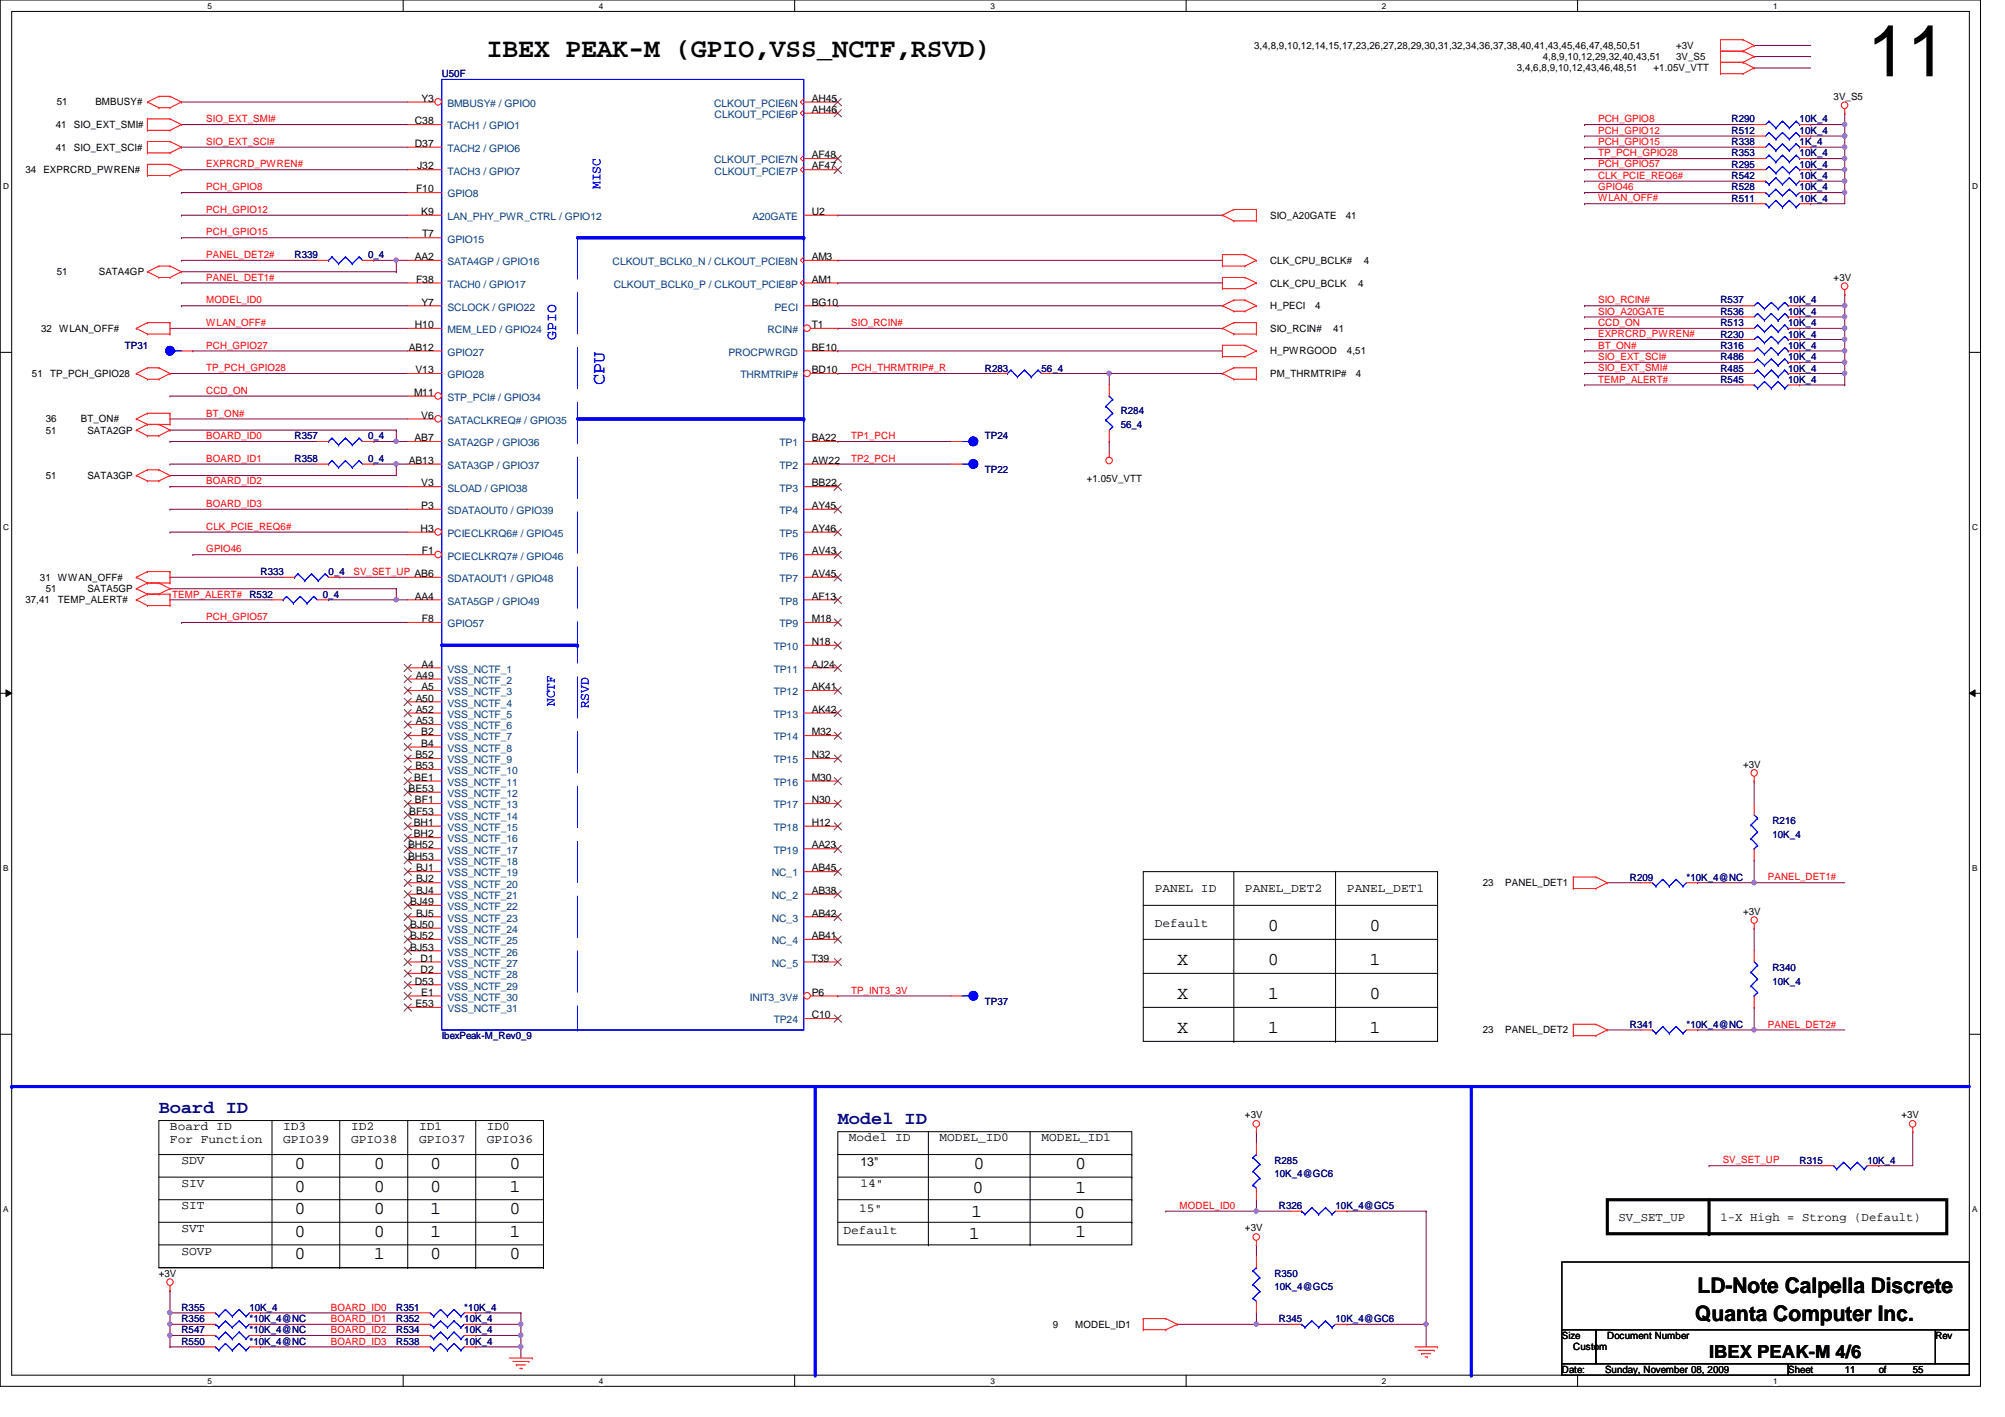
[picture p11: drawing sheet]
<svg xmlns="http://www.w3.org/2000/svg" width="297mm" height="210mm" viewBox="0 0 297 210" stroke-linecap="round" stroke-linejoin="round" font-family="sans-serif">
<defs><g id="words">
<text font-size="10.7" x="276.6" y="11.3">11</text>
<text font-size="4" x="72.1" y="8.4">IBEX PEAK-M (GPIO,VSS_NCTF,RSVD)</text>
<g font-size="3.2">
<text x="251.5" y="191.6">LD-Note Calpella Discrete</text>
<text x="251.2" y="195.7">Quanta Computer Inc.</text>
</g>
<text font-size="2.7" fill="#00f" x="89.5" y="57" transform="rotate(-90 89.5 57)">CPU</text>
<g font-size="2.7">
<text x="187.8" y="138">0</text>
<text x="202.9" y="138">0</text>
<text x="174.4" y="143">X</text>
<text x="187.8" y="143">0</text>
<text x="202.9" y="143">1</text>
<text x="174.4" y="148">X</text>
<text x="187.8" y="148">1</text>
<text x="202.9" y="148">0</text>
<text x="174.4" y="153">X</text>
<text x="187.8" y="153">1</text>
<text x="202.9" y="153">1</text>
<text x="43.6" y="173.2">0</text>
<text x="55.4" y="173.2">0</text>
<text x="63.8" y="173.2">0</text>
<text x="75.5" y="173.2">0</text>
<text x="144.2" y="173.2">0</text>
<text x="159.3" y="173.2">0</text>
<text x="43.6" y="176.5">0</text>
<text x="43.6" y="179.9">0</text>
<text x="55.4" y="176.5">0</text>
<text x="55.4" y="179.9">0</text>
<text x="63.8" y="176.5">0</text>
<text x="63.8" y="179.9">1</text>
<text x="75.5" y="176.5">1</text>
<text x="75.5" y="179.9">0</text>
<text x="144.1" y="176.7">0</text>
<text x="159.3" y="176.7">1</text>
<text x="43.6" y="183.2">0</text>
<text x="55.4" y="183.2">0</text>
<text x="63.8" y="183.2">1</text>
<text x="75.5" y="183.2">1</text>
<text x="143.5" y="183.6">1</text>
<text x="143.9" y="180.2">1</text>
<text x="159.1" y="180.4">0</text>
<text x="159.3" y="183.2">1</text>
<text x="43.6" y="186.6">0</text>
<text x="55.4" y="186.6">1</text>
<text x="63.8" y="186.6">0</text>
<text x="75.5" y="186.6">0</text>
<text x="253.2" y="201.1">IBEX PEAK-M 4/6</text>
</g>
<g font-size="2.7" fill="#000080">
<text x="23.5" y="164.9">Board ID</text>
<text x="124.1" y="166.5">Model ID</text>
</g>
<text font-size="2.2" fill="#00f" x="82.4" y="50.3" transform="rotate(-90 82.4 50.3)">GPIO</text>
<g font-size="2" fill="#00f">
<text x="88.9" y="28" transform="rotate(-90 88.9 28)">MISC</text>
<text x="82.2" y="104.6" transform="rotate(-90 82.2 104.6)">NCTF</text>
<text x="87.2" y="104.9" transform="rotate(-90 87.2 104.9)">RSVD</text>
</g>
<g font-size="1.8">
<text x="171.1" y="132.2">PANEL ID</text>
<text x="171.1" y="137.2">Default</text>
<text x="184.4" y="132.2">PANEL_DET2</text>
<text x="199.6" y="132.2">PANEL_DET1</text>
<text x="25.2" y="167.4">Board ID</text>
<text x="41.9" y="167.4">ID3</text>
<text x="52" y="167.4">ID2</text>
<text x="62.1" y="167.4">ID1</text>
<text x="72.1" y="167.4">ID0</text>
<text x="25.2" y="169.4">For Function</text>
<text x="26.9" y="172.5">SDV</text>
<text x="41.9" y="169.4">GPIO39</text>
<text x="52" y="169.4">GPIO38</text>
<text x="62.1" y="169.4">GPIO37</text>
<text x="72.1" y="169.4">GPIO36</text>
<text x="125.8" y="169.1">Model ID</text>
<text x="127.5" y="172.7">13&quot;</text>
<text x="139.2" y="169.1">MODEL_ID0</text>
<text x="154.3" y="169.1">MODEL_ID1</text>
<text x="26.9" y="175.8">SIV</text>
<text x="26.9" y="179.2">SIT</text>
<text x="127.3" y="179.5">15&quot;</text>
<text x="127.5" y="175.8">14&quot;</text>
<text x="26.9" y="185.8">SOVP</text>
<text x="26.9" y="182.5">SVT</text>
<text x="125" y="182.8">Default</text>
<text x="239.8" y="180.8">SV_SET_UP</text>
<text x="254.9" y="180.8">1-X High = Strong (Default)</text>
</g>
<g font-size="1.5" fill="#000080">
<text x="65.4" y="11.4">U50F</text>
<text x="256.5" y="18.1">R290</text>
<text x="256.5" y="19.8">R512</text>
<text x="256.5" y="23.2">R353</text>
<text x="256.5" y="21.5">R338</text>
<text x="266.6" y="18.1">10K_4</text>
<text x="266.6" y="19.8">10K_4</text>
<text x="266.6" y="23.2">10K_4</text>
<text x="266.6" y="21.5">1K_4</text>
<text x="256.5" y="24.8">R295</text>
<text x="256.5" y="29.9">R511</text>
<text x="256.5" y="26.5">R542</text>
<text x="256.5" y="28.2">R528</text>
<text x="266.6" y="24.8">10K_4</text>
<text x="266.6" y="29.9">10K_4</text>
<text x="266.6" y="26.5">10K_4</text>
<text x="266.6" y="28.2">10K_4</text>
<text x="43.6" y="38.3">R339</text>
<text x="54.5" y="38.3">0_4</text>
<text x="254.9" y="45">R537</text>
<text x="254.9" y="46.7">R536</text>
<text x="264.9" y="45">10K_4</text>
<text x="264.9" y="46.7">10K_4</text>
<text x="18.5" y="51.6">TP31</text>
<text x="254.9" y="50">R230</text>
<text x="254.9" y="48.3">R513</text>
<text x="254.9" y="51.6">R316</text>
<text x="254.9" y="53.3">R486</text>
<text x="264.9" y="50">10K_4</text>
<text x="264.9" y="48.3">10K_4</text>
<text x="264.9" y="51.6">10K_4</text>
<text x="264.9" y="53.3">10K_4</text>
<text x="145.9" y="55">R283</text>
<text x="154.3" y="55">56_4</text>
<text x="254.9" y="56.7">R545</text>
<text x="254.9" y="55">R485</text>
<text x="264.9" y="56.7">10K_4</text>
<text x="264.9" y="55">10K_4</text>
<text x="43.6" y="65.1">R357</text>
<text x="54.5" y="65.1">0_4</text>
<text x="145.9" y="65.1">TP24</text>
<text x="166" y="61.4">R284</text>
<text x="166" y="63.4">56_4</text>
<text x="43.6" y="68.4">R358</text>
<text x="54.5" y="68.4">0_4</text>
<text x="145.9" y="70.1">TP22</text>
<text x="37" y="88.6">R532</text>
<text x="38.6" y="85.2">R333</text>
<text x="47.8" y="88.6">0_4</text>
<text x="48.7" y="85.2">0_4</text>
<text x="262.6" y="122.1">R216</text>
<text x="262.6" y="124.1">10K_4</text>
<text x="241.5" y="130.5">R209</text>
<text x="249.8" y="130.5">*10K_4@NC</text>
<text x="262.6" y="143.8">R340</text>
<text x="145.9" y="148.9">TP37</text>
<text x="262.6" y="145.9">10K_4</text>
<text x="65.4" y="153.9">IbexPeak-M_Rev0_9</text>
<text x="241.5" y="152.2">R341</text>
<text x="249.8" y="152.2">*10K_4@NC</text>
<text x="188.8" y="172.4">R285</text>
<text x="266.6" y="172.4">R315</text>
<text x="276.6" y="172.4">10K_4</text>
<text x="188.8" y="174.4">10K_4@GC6</text>
<text x="189.5" y="179.1">R326</text>
<text x="197.9" y="179.1">10K_4@GC5</text>
<text x="188.8" y="189.1">R350</text>
<text x="188.8" y="191.1">10K_4@GC5</text>
<text x="26.9" y="194.1">R355</text>
<text x="26.9" y="197.5">R547</text>
<text x="26.9" y="195.8">R356</text>
<text x="37" y="194.1">10K_4</text>
<text x="37" y="197.5">*10K_4@NC</text>
<text x="37" y="195.8">*10K_4@NC</text>
<text x="58.7" y="197.5">R534</text>
<text x="58.7" y="194.1">R351</text>
<text x="58.7" y="195.8">R352</text>
<text x="68.8" y="197.5">10K_4</text>
<text x="68.8" y="194.1">*10K_4</text>
<text x="68.8" y="195.8">10K_4</text>
<text x="189.5" y="195.8">R345</text>
<text x="197.9" y="195.8">10K_4@GC6</text>
<text x="26.9" y="199.2">R550</text>
<text x="37" y="199.2">*10K_4@NC</text>
<text x="58.7" y="199.2">R538</text>
<text x="68.8" y="199.2">10K_4</text>
</g>
<g font-size="1.5">
<text x="185.8" y="7.2">3,4,8,9,10,12,14,15,17,23,26,27,28,29,30,31,32,34,36,37,38,40,41,43,45,46,47,48,50,51</text>
<text x="224.7" y="10.6">3,4,6,8,9,10,12,43,46,48,51</text>
<text x="228.6" y="8.9">4,8,9,10,12,29,32,40,43,51</text>
<text x="245" y="10.6">+1.05V_VTT</text>
<text x="248.3" y="8.9">3V_S5</text>
<text x="248.3" y="7.2">+3V</text>
<text x="8.4" y="15.6">51</text>
<text x="14.1" y="15.6">BMBUSY#</text>
<text x="62.4" y="15.1">Y3</text>
<text x="120.3" y="15.1">AH45</text>
<text x="120.3" y="16.7">AH46</text>
<text x="271.6" y="14.8">3V_S5</text>
<text x="8.3" y="19">41</text>
<text x="8.3" y="22.3">41</text>
<text x="11" y="19">SIO_EXT_SMI#</text>
<text x="11" y="22.3">SIO_EXT_SCI#</text>
<text x="61.5" y="21.8">D37</text>
<text x="61.5" y="18.4">C38</text>
<text x="120.3" y="23.5">AF48</text>
<text x="3.8" y="25.7">34</text>
<text x="6.4" y="25.7">EXPRCRD_PWREN#</text>
<text x="61.6" y="28.5">F10</text>
<text x="61.8" y="25.1">J32</text>
<text x="120.3" y="25.1">AF47</text>
<text x="62.4" y="31.8">K9</text>
<text x="62.5" y="35.2">T7</text>
<text x="120.3" y="31.8">U2</text>
<text x="188.2" y="32.4">SIO_A20GATE</text>
<text x="199.4" y="32.4">41</text>
<text x="8.4" y="40.8">51</text>
<text x="14.6" y="40.8">SATA4GP</text>
<text x="61.5" y="38.5">AA2</text>
<text x="61.6" y="41.9">F38</text>
<text x="120.3" y="38.5">AM3</text>
<text x="120.3" y="41.9">AM1</text>
<text x="188.2" y="39.1">CLK_CPU_BCLK#</text>
<text x="202.1" y="39.1">4</text>
<text x="271.6" y="41.6">+3V</text>
<text x="62.4" y="45.3">Y7</text>
<text x="120.3" y="45.3">BG10</text>
<text x="188.2" y="42.5">CLK_CPU_BCLK</text>
<text x="188.2" y="45.8">H_PECI</text>
<text x="194.9" y="45.8">4</text>
<text x="201.2" y="42.5">4</text>
<text x="6.1" y="49.1">32</text>
<text x="8.8" y="49.1">WLAN_OFF#</text>
<text x="60.6" y="51.9">AB12</text>
<text x="61.5" y="48.6">H10</text>
<text x="120.3" y="51.9">BE10</text>
<text x="120.3" y="48.6">T1</text>
<text x="188.2" y="49.1">SIO_RCIN#</text>
<text x="188.2" y="52.5">H_PWRGOOD</text>
<text x="197.5" y="49.1">41</text>
<text x="199.6" y="52.5">4,51</text>
<text x="4.7" y="55.8">51</text>
<text x="7.4" y="55.8">TP_PCH_GPIO28</text>
<text x="61.3" y="58.6">M11</text>
<text x="61.5" y="55.3">V13</text>
<text x="120.3" y="55.3">BD10</text>
<text x="188.2" y="55.8">PM_THRMTRIP#</text>
<text x="200.9" y="55.8">4</text>
<text x="6.8" y="62.6">36</text>
<text x="6.8" y="64.2">51</text>
<text x="12" y="62.6">BT_ON#</text>
<text x="13" y="64.2">SATA2GP</text>
<text x="61.4" y="65.4">AB7</text>
<text x="62.4" y="62">V6</text>
<text x="120.3" y="65.4">BA22</text>
<text x="6.8" y="71">51</text>
<text x="13" y="71">SATA3GP</text>
<text x="60.6" y="68.7">AB13</text>
<text x="120.3" y="68.7">AW22</text>
<text x="161" y="71.5">+1.05V_VTT</text>
<text x="62.4" y="72.1">V3</text>
<text x="62.4" y="75.4">P3</text>
<text x="120.3" y="75.4">AY45</text>
<text x="120.3" y="72.1">BB22</text>
<text x="62.3" y="78.8">H3</text>
<text x="62.5" y="82.1">F1</text>
<text x="120.3" y="78.8">AY46</text>
<text x="120.3" y="82.1">AV43</text>
<text x="3.8" y="89.4">37,41</text>
<text x="5.9" y="86">31</text>
<text x="6.8" y="87.7">51</text>
<text x="8.6" y="86">WWAN_OFF#</text>
<text x="8.6" y="89.4">TEMP_ALERT#</text>
<text x="13" y="87.7">SATA5GP</text>
<text x="61.5" y="88.8">AA4</text>
<text x="120.3" y="85.5">AV45</text>
<text x="120.3" y="88.8">AF13</text>
<text x="62.5" y="92.2">F8</text>
<text x="120.3" y="92.2">M18</text>
<text x="120.3" y="95.5">N18</text>
<text x="61.6" y="100.5">A49</text>
<text x="62.4" y="98.9">A4</text>
<text x="120.3" y="98.9">AJ24</text>
<text x="61.6" y="103.9">A50</text>
<text x="61.6" y="105.6">A52</text>
<text x="61.6" y="107.3">A53</text>
<text x="62.4" y="102.2">A5</text>
<text x="120.3" y="102.2">AK41</text>
<text x="120.3" y="105.6">AK42</text>
<text x="61.5" y="112.3">B52</text>
<text x="61.5" y="114">B53</text>
<text x="62.4" y="108.9">B2</text>
<text x="62.4" y="110.6">B4</text>
<text x="120.3" y="108.9">M32</text>
<text x="120.3" y="112.3">N32</text>
<text x="258.2" y="113.7">+3V</text>
<text x="60.5" y="117.3">BE53</text>
<text x="61.4" y="115.7">BE1</text>
<text x="61.5" y="119">BF1</text>
<text x="120.3" y="115.7">M30</text>
<text x="120.3" y="119">N30</text>
<text x="60.4" y="125.7">BH52</text>
<text x="60.6" y="120.7">BF53</text>
<text x="61.3" y="122.3">BH1</text>
<text x="61.3" y="124">BH2</text>
<text x="120.3" y="125.7">AA23</text>
<text x="120.3" y="122.3">H12</text>
<text x="60.4" y="127.4">BH53</text>
<text x="61.6" y="129.1">BJ1</text>
<text x="61.6" y="130.7">BJ2</text>
<text x="120.3" y="129.1">AB45</text>
<text x="219.7" y="131.3">23</text>
<text x="223" y="131.3">PANEL_DET1</text>
<text x="60.8" y="134.1">BJ49</text>
<text x="60.8" y="137.5">BJ50</text>
<text x="61.6" y="132.4">BJ4</text>
<text x="61.6" y="135.8">BJ5</text>
<text x="120.3" y="132.4">AB38</text>
<text x="120.3" y="135.8">AB42</text>
<text x="258.2" y="135.5">+3V</text>
<text x="60.8" y="139.1">BJ52</text>
<text x="60.8" y="140.8">BJ53</text>
<text x="62.3" y="142.5">D1</text>
<text x="120.3" y="139.1">AB41</text>
<text x="120.3" y="142.5">T39</text>
<text x="61.5" y="145.8">D53</text>
<text x="61.5" y="149.2">E53</text>
<text x="62.3" y="144.1">D2</text>
<text x="62.4" y="147.5">E1</text>
<text x="120.3" y="147.5">P6</text>
<text x="120.3" y="150.8">C10</text>
<text x="219.7" y="153.1">23</text>
<text x="223" y="153.1">PANEL_DET2</text>
<text x="184.4" y="165.7">+3V</text>
<text x="281.7" y="165.7">+3V</text>
<text x="184.4" y="182.4">+3V</text>
<text x="23.5" y="189.1">+3V</text>
<text x="156" y="196.7">9</text>
<text x="159.3" y="196.7">MODEL_ID1</text>
<text x="231.4" y="198.3">Size</text>
<text x="231.4" y="203.4">Date:</text>
<text x="233.1" y="200">Custom</text>
<text x="237.8" y="203.4">Sunday, November 08, 2009</text>
<text x="238.1" y="198.3">Document Number</text>
<text x="264.9" y="203.4">Sheet</text>
<text x="273.3" y="203.4">11</text>
<text x="278.3" y="203.4">of</text>
<text x="283.4" y="203.4">55</text>
<text x="286.7" y="198.3">Rev</text>
</g>
<g font-size="1.5" fill="#004080">
<text x="66.3" y="15.8">BMBUSY# / GPIO0</text>
<text x="105.8" y="15.8">CLKOUT_PCIE6N</text>
<text x="105.9" y="17.5">CLKOUT_PCIE6P</text>
<text x="66.3" y="22.5">TACH2 / GPIO6</text>
<text x="66.3" y="19.2">TACH1 / GPIO1</text>
<text x="66.3" y="25.9">TACH3 / GPIO7</text>
<text x="66.3" y="29.3">GPIO8</text>
<text x="105.8" y="24.2">CLKOUT_PCIE7N</text>
<text x="105.9" y="25.9">CLKOUT_PCIE7P</text>
<text x="66.3" y="32.6">LAN_PHY_PWR_CTRL / GPIO12</text>
<text x="66.3" y="35.9">GPIO15</text>
<text x="111.5" y="32.6">A20GATE</text>
<text x="66.3" y="39.3">SATA4GP / GPIO16</text>
<text x="90.8" y="39.3">CLKOUT_BCLK0_N / CLKOUT_PCIE8N</text>
<text x="66.3" y="42.6">TACH0 / GPIO17</text>
<text x="66.3" y="46">SCLOCK / GPIO22</text>
<text x="90.9" y="42.6">CLKOUT_BCLK0_P / CLKOUT_PCIE8P</text>
<text x="114.7" y="46">PECI</text>
<text x="66.3" y="52.7">GPIO27</text>
<text x="66.3" y="49.4">MEM_LED / GPIO24</text>
<text x="107.9" y="52.7">PROCPWRGD</text>
<text x="113.7" y="49.4">RCIN#</text>
<text x="66.3" y="56">GPIO28</text>
<text x="66.3" y="59.4">STP_PCI# / GPIO34</text>
<text x="109.7" y="56">THRMTRIP#</text>
<text x="66.3" y="62.8">SATACLKREQ# / GPIO35</text>
<text x="66.3" y="69.5">SATA3GP / GPIO37</text>
<text x="66.3" y="66.1">SATA2GP / GPIO36</text>
<text x="115.5" y="66.1">TP1</text>
<text x="115.5" y="69.5">TP2</text>
<text x="66.3" y="72.8">SLOAD / GPIO38</text>
<text x="66.3" y="76.2">SDATAOUT0 / GPIO39</text>
<text x="115.5" y="76.2">TP4</text>
<text x="115.5" y="72.8">TP3</text>
<text x="66.3" y="79.5">PCIECLKRQ6# / GPIO45</text>
<text x="66.3" y="82.9">PCIECLKRQ7# / GPIO46</text>
<text x="115.5" y="79.5">TP5</text>
<text x="115.5" y="82.9">TP6</text>
<text x="66.3" y="89.6">SATA5GP / GPIO49</text>
<text x="66.3" y="86.2">SDATAOUT1 / GPIO48</text>
<text x="115.5" y="86.2">TP7</text>
<text x="115.5" y="89.6">TP8</text>
<text x="66.3" y="92.9">GPIO57</text>
<text x="115.5" y="92.9">TP9</text>
<text x="66.3" y="99.7">VSS_NCTF_1</text>
<text x="66.3" y="101.3">VSS_NCTF_2</text>
<text x="114.6" y="96.3">TP10</text>
<text x="114.6" y="99.7">TP11</text>
<text x="66.3" y="103">VSS_NCTF_3</text>
<text x="66.3" y="104.7">VSS_NCTF_4</text>
<text x="66.3" y="106.3">VSS_NCTF_5</text>
<text x="114.6" y="103">TP12</text>
<text x="114.6" y="106.3">TP13</text>
<text x="66.3" y="108">VSS_NCTF_6</text>
<text x="66.3" y="109.7">VSS_NCTF_7</text>
<text x="66.3" y="111.4">VSS_NCTF_8</text>
<text x="66.3" y="113.1">VSS_NCTF_9</text>
<text x="114.6" y="109.7">TP14</text>
<text x="114.6" y="113.1">TP15</text>
<text x="66.3" y="114.7">VSS_NCTF_10</text>
<text x="66.3" y="116.4">VSS_NCTF_11</text>
<text x="66.3" y="118.1">VSS_NCTF_12</text>
<text x="66.3" y="119.8">VSS_NCTF_13</text>
<text x="114.6" y="116.4">TP16</text>
<text x="114.6" y="119.8">TP17</text>
<text x="66.3" y="121.5">VSS_NCTF_14</text>
<text x="66.3" y="123.1">VSS_NCTF_15</text>
<text x="66.3" y="124.8">VSS_NCTF_16</text>
<text x="114.6" y="123.1">TP18</text>
<text x="66.3" y="126.4">VSS_NCTF_17</text>
<text x="66.3" y="128.1">VSS_NCTF_18</text>
<text x="66.3" y="129.8">VSS_NCTF_19</text>
<text x="66.3" y="131.5">VSS_NCTF_20</text>
<text x="114.3" y="129.8">NC_1</text>
<text x="114.6" y="126.4">TP19</text>
<text x="66.3" y="133.2">VSS_NCTF_21</text>
<text x="66.3" y="134.8">VSS_NCTF_22</text>
<text x="66.3" y="136.5">VSS_NCTF_23</text>
<text x="114.3" y="133.2">NC_2</text>
<text x="114.3" y="136.5">NC_3</text>
<text x="66.3" y="138.2">VSS_NCTF_24</text>
<text x="66.3" y="139.9">VSS_NCTF_25</text>
<text x="66.3" y="141.6">VSS_NCTF_26</text>
<text x="66.3" y="143.2">VSS_NCTF_27</text>
<text x="114.3" y="139.9">NC_4</text>
<text x="114.3" y="143.2">NC_5</text>
<text x="66.3" y="144.9">VSS_NCTF_28</text>
<text x="66.3" y="146.6">VSS_NCTF_29</text>
<text x="66.3" y="148.3">VSS_NCTF_30</text>
<text x="66.3" y="149.9">VSS_NCTF_31</text>
<text x="111.1" y="148.3">INIT3_3V#</text>
<text x="114.6" y="151.6">TP24</text>
</g>
<g font-size="1.5" fill="#f00">
<text x="30.6" y="18.1">SIO_EXT_SMI#</text>
<text x="30.6" y="21.5">SIO_EXT_SCI#</text>
<text x="236.8" y="18.1">PCH_GPIO8</text>
<text x="236.8" y="19.8">PCH_GPIO12</text>
<text x="236.8" y="21.5">PCH_GPIO15</text>
<text x="236.8" y="23.2">TP_PCH_GPIO28</text>
<text x="30.6" y="24.8">EXPRCRD_PWREN#</text>
<text x="30.6" y="28.2">PCH_GPIO8</text>
<text x="236.8" y="24.8">PCH_GPIO57</text>
<text x="236.8" y="26.5">CLK_PCIE_REQ6#</text>
<text x="236.8" y="28.2">GPIO46</text>
<text x="236.8" y="29.8">WLAN_OFF#</text>
<text x="30.6" y="34.9">PCH_GPIO15</text>
<text x="30.6" y="31.5">PCH_GPIO12</text>
<text x="30.6" y="41.6">PANEL_DET1#</text>
<text x="30.6" y="38.2">PANEL_DET2#</text>
<text x="30.6" y="45">MODEL_ID0</text>
<text x="236.8" y="45">SIO_RCIN#</text>
<text x="236.8" y="46.6">SIO_A20GATE</text>
<text x="30.6" y="51.6">PCH_GPIO27</text>
<text x="30.6" y="48.3">WLAN_OFF#</text>
<text x="126.1" y="48.3">SIO_RCIN#</text>
<text x="236.8" y="48.3">CCD_ON</text>
<text x="236.8" y="53.3">SIO_EXT_SCI#</text>
<text x="236.8" y="50">EXPRCRD_PWREN#</text>
<text x="236.8" y="51.6">BT_ON#</text>
<text x="30.6" y="55">TP_PCH_GPIO28</text>
<text x="30.6" y="58.3">CCD_ON</text>
<text x="126.1" y="55">PCH_THRMTRIP#_R</text>
<text x="236.8" y="55">SIO_EXT_SMI#</text>
<text x="236.8" y="56.7">TEMP_ALERT#</text>
<text x="30.6" y="61.7">BT_ON#</text>
<text x="30.6" y="65.1">BOARD_ID0</text>
<text x="126.1" y="65.1">TP1_PCH</text>
<text x="30.6" y="71.8">BOARD_ID2</text>
<text x="30.6" y="68.4">BOARD_ID1</text>
<text x="126.1" y="68.4">TP2_PCH</text>
<text x="30.6" y="75.1">BOARD_ID3</text>
<text x="30.6" y="78.5">CLK_PCIE_REQ6#</text>
<text x="30.6" y="81.8">GPIO46</text>
<text x="25.5" y="88.5">TEMP_ALERT#</text>
<text x="52.4" y="85.2">SV_SET_UP AB6</text>
<text x="30.6" y="91.9">PCH_GPIO57</text>
<text x="261.9" y="130.4">PANEL_DET1#</text>
<text x="126.1" y="147.2">TP_INT3_3V</text>
<text x="261.9" y="152.2">PANEL_DET2#</text>
<text x="255.2" y="172.3">SV_SET_UP</text>
<text x="174.7" y="179.1">MODEL_ID0</text>
<text x="49" y="197.5">BOARD_ID2</text>
<text x="49" y="195.8">BOARD_ID1</text>
<text x="49" y="194.1">BOARD_ID0</text>
<text x="49" y="199.2">BOARD_ID3</text>
</g>
<g font-size="1.2">
<text x="30.7" y="1.3">5</text>
<text x="88.7" y="1.3">4</text>
<text x="146.7" y="1.3">3</text>
<text x="204.7" y="1.3">2</text>
<text x="262.7" y="1.3">1</text>
<text x=".5" y="28">D</text>
<text x="292.2" y="28">D</text>
<text x=".5" y="78.5">C</text>
<text x="292.2" y="78.5">C</text>
<text x=".5" y="129">B</text>
<text x="292.2" y="129">B</text>
<text x=".5" y="179.5">A</text>
<text x="292.2" y="179.5">A</text>
<text x="30.7" y="205">5</text>
<text x="88.7" y="205">4</text>
<text x="146.7" y="205">3</text>
<text x="204.7" y="205">2</text>
<text x="262.7" y="205">1</text>
</g>
</g></defs>
<path d="M0 0h293.4v205.4h-293.4zM1.7 1.7h290.1v202h-290.1z" fill="none" stroke="#000" stroke-width=".15"/>
<g fill="#fff">
<path d="M30.7 .2h.7v1.3h-.7z"/>
<path d="M30.7 203.9h.7v1.3h-.7z"/>
</g>
<path d="M59.7 0v1.7M59.7 203.7v1.7" fill="none" stroke="#000" stroke-width=".15"/>
<g fill="#fff">
<path d="M88.7 .2h.7v1.3h-.7z"/>
<path d="M88.7 203.9h.7v1.3h-.7z"/>
</g>
<path d="M117.7 0v1.7M117.7 203.7v1.7" fill="none" stroke="#000" stroke-width=".15"/>
<g fill="#fff">
<path d="M146.7 .2h.7v1.3h-.7z"/>
<path d="M146.7 203.9h.7v1.3h-.7z"/>
</g>
<path d="M175.7 0v1.7M175.7 203.7v1.7" fill="none" stroke="#000" stroke-width=".15"/>
<g fill="#fff">
<path d="M204.7 .2h.7v1.3h-.7z"/>
<path d="M204.7 203.9h.7v1.3h-.7z"/>
</g>
<path d="M233.7 0v1.7M233.7 203.7v1.7" fill="none" stroke="#000" stroke-width=".15"/>
<g fill="#fff">
<path d="M262.7 .2h.7v1.3h-.7z"/>
<path d="M262.7 203.9h.7v1.3h-.7z"/>
<path d="M.5 26.9h.8v1.4h-.8z"/>
<path d="M292.2 26.9h.8v1.4h-.8z"/>
<path d="M.5 77.4h.8v1.4h-.8z"/>
<path d="M292.2 77.4h.8v1.4h-.8z"/>
</g>
<path d="M0 52.2h1.7M291.8 52.2h1.7" fill="none" stroke="#000" stroke-width=".15"/>
<g fill="#fff">
<path d="M.5 127.9h.7v1.4h-.7z"/>
<path d="M292.2 127.9h.7v1.4h-.7z"/>
</g>
<path d="M0 102.7h1.7M.9 102.2l.8 .5-.8 .5zM291.8 102.7l.8-.5v1zM291.8 102.7h1.7" fill="none" stroke="#000" stroke-width=".15"/>
<path d="M.9 102.2l.8 .5-.8 .5zM291.8 102.7l.8-.5v1z" fill="#000"/>
<g fill="#fff">
<path d="M.5 178.4h.7v1.4h-.7z"/>
<path d="M292.2 178.4h.7v1.4h-.7z"/>
</g>
<path d="M0 153.2h1.7M291.8 153.2h1.7" fill="none" stroke="#000" stroke-width=".15"/>
<g fill="none" stroke="#800040" stroke-width=".15">
<path d="M26.9 25.1h.1M26.9 28.5h.1M26.9 25.1h33.5M26.9 28.5h33.5M124.1 38.6h.1M124.1 38.6h57M25.2 55.3h.1M25.2 55.3h35.2M28.6 52h.1M28.6 52h31.8M124.1 41.9h.1M124.1 52h.1"/>
<path d="M124.1 55.3h.1M124.1 52h57M124.1 55.3h23.5M124.1 41.9h57M156 55.3h8.3M164.3 55.3h.1M25.2 62.1h.1M25.2 72.1h.1M25.2 62.1h35.2M25.2 72.1h35.2M124.1 65.4h.1M124.1 68.7h.1"/>
<path d="M124.1 65.4h16.8M124.1 68.7h16.8M26.9 92.2h.1M26.9 92.2h33.5M124.1 147.5h.1M124.1 147.5h16.8"/>
</g>
<circle cx="164.3" cy="55.3" r=".32" fill="#f0f"/>
<circle cx="164.3" cy="55.3" r=".32" fill="none" stroke="#f0f" stroke-width=".15"/>
<path d="M124.1 31.9h.1M124.1 31.9h57M234.7 48.6h.1M234.7 45.3h.1M234.7 48.6h23.5M234.7 45.3h23.5M266.6 48.6h.1M266.6 45.3h.1M266.6 45.3h6.7M273.3 46.9h.1M273.3 46.9v1.7h-6.7" fill="none" stroke="#800040" stroke-width=".15"/>
<circle cx="273.3" cy="46.9" r=".32" fill="#f0f"/>
<circle cx="273.3" cy="46.9" r=".32" fill="none" stroke="#f0f" stroke-width=".15"/>
<path d="M273.3 26.8h.1M273.3 26.8v1.7M124.1 48.6h.1M124.1 48.6h57M273.3 48.6h.1M273.3 48.6v1.7" fill="none" stroke="#800040" stroke-width=".15"/>
<circle cx="273.3" cy="48.6" r=".32" fill="#f0f"/>
<circle cx="273.3" cy="48.6" r=".32" fill="none" stroke="#f0f" stroke-width=".15"/>
<path d="M26.9 45.3h.1M26.9 41.9h.1M26.9 45.3h33.5M26.9 41.9h33.5M234.7 46.9h.1M234.7 46.9h23.5M266.6 46.9h.1M266.6 46.9h6.7M273.3 52h.1M273.3 52v1.7" fill="none" stroke="#800040" stroke-width=".15"/>
<circle cx="273.3" cy="52" r=".32" fill="#f0f"/>
<circle cx="273.3" cy="52" r=".32" fill="none" stroke="#f0f" stroke-width=".15"/>
<path d="M234.7 18.5h.1M234.7 18.5h25.2M268.3 18.5h.1M268.3 18.5h5M273.3 45.3h.1M273.3 45.3v1.6M25.2 78.8h.1M25.2 75.4h.1M25.2 78.8h35.2M25.2 75.4h35.2" fill="none" stroke="#800040" stroke-width=".15"/>
<circle cx="273.3" cy="45.3" r=".32" fill="#f0f"/>
<circle cx="273.3" cy="45.3" r=".32" fill="none" stroke="#f0f" stroke-width=".15"/>
<path d="M25.2 48.6h.1M25.2 48.6h35.2M259.9 130.8h.1M259.9 130.8h13.4" fill="none" stroke="#800040" stroke-width=".15"/>
<circle cx="259.9" cy="130.7" r=".32" fill="#f0f"/>
<circle cx="259.9" cy="130.7" r=".32" fill="none" stroke="#f0f" stroke-width=".15"/>
<path d="M259.9 152.6h.1M259.9 152.6h13.4" fill="none" stroke="#800040" stroke-width=".15"/>
<circle cx="259.9" cy="152.5" r=".32" fill="#f0f"/>
<circle cx="259.9" cy="152.5" r=".32" fill="none" stroke="#f0f" stroke-width=".15"/>
<path d="M26.9 35.2h.1M26.9 35.2h33.5M25.2 58.7h.1M25.2 58.7h35.2M273.3 43.6h.1M273.3 43.6v1.7" fill="none" stroke="#800040" stroke-width=".15"/>
<circle cx="273.3" cy="45.3" r=".32" fill="#f0f"/>
<circle cx="273.3" cy="45.3" r=".32" fill="none" stroke="#f0f" stroke-width=".15"/>
<path d="M234.7 55.3h.1M234.7 55.3h23.5M266.6 55.3h.1M266.6 53.7h.1M266.6 53.7h6.7M273.3 53.7h.1M273.3 53.7v1.6h-6.7" fill="none" stroke="#800040" stroke-width=".15"/>
<circle cx="273.3" cy="53.7" r=".32" fill="#f0f"/>
<circle cx="273.3" cy="53.7" r=".32" fill="none" stroke="#f0f" stroke-width=".15"/>
<path d="M234.7 53.7h.1M234.7 53.7h23.5M38.6 199.5h.1M38.6 199.5h23.5M70.5 197.8h.1M70.5 197.8h6.7" fill="none" stroke="#800040" stroke-width=".15"/>
<circle cx="77.1" cy="197.8" r=".32" fill="#f0f"/>
<circle cx="77.1" cy="197.8" r=".32" fill="none" stroke="#f0f" stroke-width=".15"/>
<path d="M38.6 197.8h.1M38.6 197.8h23.5M70.5 199.5h.1M70.5 199.5h6.7" fill="none" stroke="#800040" stroke-width=".15"/>
<circle cx="77.1" cy="199.5" r=".32" fill="#f0f"/>
<circle cx="77.1" cy="199.5" r=".32" fill="none" stroke="#f0f" stroke-width=".15"/>
<path d="M25.2 199.5h.1M25.2 197.8h.1M25.2 199.5h5M25.2 197.8h5" fill="none" stroke="#800040" stroke-width=".15"/>
<circle cx="25.2" cy="197.8" r=".32" fill="#f0f"/>
<circle cx="25.2" cy="197.8" r=".32" fill="none" stroke="#f0f" stroke-width=".15"/>
<g fill="none" stroke="#800040" stroke-width=".15">
<path d="M25.2 196.2h.1M25.2 197.8h.1M25.2 191.1h.1M25.2 194.5h.1M25.2 191.1v8.4M38.6 196.2h.1M38.6 194.5h.1M38.6 196.2h23.5M38.6 194.5h23.5M77.2 196.2h.1M77.2 197.8h.1M77.2 194.5h.1"/>
<path d="M77.2 199.5h.1M77.2 194.5v6.7"/>
</g>
<circle cx="25.2" cy="196.1" r=".32" fill="#f0f"/>
<circle cx="25.2" cy="196.1" r=".32" fill="none" stroke="#f0f" stroke-width=".15"/>
<circle cx="25.2" cy="194.5" r=".32" fill="#f0f"/>
<circle cx="25.2" cy="194.5" r=".32" fill="none" stroke="#f0f" stroke-width=".15"/>
<path d="M25.2 196.2h.1M25.2 194.5h.1M25.2 196.2h5M25.2 194.5h5M70.5 194.5h.1M70.5 196.2h.1M70.5 196.2h6.7M70.5 194.5h6.7" fill="none" stroke="#800040" stroke-width=".15"/>
<circle cx="77.1" cy="196.1" r=".32" fill="#f0f"/>
<circle cx="77.1" cy="196.1" r=".32" fill="none" stroke="#f0f" stroke-width=".15"/>
<path d="M186.1 167.6h.1M186.1 167.6v1.7M199.6 196.2h.1M199.6 196.2h11.7" fill="none" stroke="#800040" stroke-width=".15"/>
<circle cx="211.3" cy="196.1" r=".32" fill="#f0f"/>
<circle cx="211.3" cy="196.1" r=".32" fill="none" stroke="#f0f" stroke-width=".15"/>
<path d="M174.4 196.2h.1M174.4 196.2h16.8M186.1 194.5h.1M186.1 196.2h.1M186.1 194.5v1.7" fill="none" stroke="#800040" stroke-width=".15"/>
<circle cx="186.1" cy="196.1" r=".32" fill="#f0f"/>
<circle cx="186.1" cy="196.1" r=".32" fill="none" stroke="#f0f" stroke-width=".15"/>
<path d="M172.7 179.4h.1M172.7 179.4h18.5M186.1 177.7h.1M186.1 179.4h.1M186.1 177.7v1.7M199.6 179.4h.1M199.6 179.4h11.7" fill="none" stroke="#800040" stroke-width=".15"/>
<circle cx="186.1" cy="179.4" r=".32" fill="#f0f"/>
<circle cx="186.1" cy="179.4" r=".32" fill="none" stroke="#f0f" stroke-width=".15"/>
<g fill="none" stroke="#800040" stroke-width=".15">
<path d="M26.9 18.5h.1M26.9 18.5h33.5M273.3 16.8h.1M273.3 16.8v1.7M26.9 21.8h.1M26.9 21.8h33.5M234.7 20.2h.1M234.7 20.2h25.2M268.3 20.2h.1M268.3 20.2h5M238.1 152.6h.1M238.1 152.6h5"/>
<path d="M211.3 179.4h.1M211.3 179.4v20.1M186.1 184.4h.1M186.1 184.4v1.7M211.3 196.2h.1"/>
</g>
<circle cx="273.3" cy="20.1" r=".32" fill="#f0f"/>
<circle cx="273.3" cy="20.1" r=".32" fill="none" stroke="#f0f" stroke-width=".15"/>
<path d="M273.3 18.5h.1M273.3 18.5v1.7" fill="none" stroke="#800040" stroke-width=".15"/>
<circle cx="273.3" cy="18.4" r=".32" fill="#f0f"/>
<circle cx="273.3" cy="18.4" r=".32" fill="none" stroke="#f0f" stroke-width=".15"/>
<path d="M234.7 21.8h.1M234.7 21.8h25.2M268.3 21.8h.1M273.3 20.2h.1M273.3 20.2v1.6h-5" fill="none" stroke="#800040" stroke-width=".15"/>
<circle cx="273.3" cy="20.1" r=".32" fill="#f0f"/>
<circle cx="273.3" cy="20.1" r=".32" fill="none" stroke="#f0f" stroke-width=".15"/>
<path d="M234.7 23.5h.1M234.7 23.5h25.2M268.3 23.5h.1M273.3 21.8h.1M273.3 21.8v1.7h-5" fill="none" stroke="#800040" stroke-width=".15"/>
<circle cx="273.3" cy="21.8" r=".32" fill="#f0f"/>
<circle cx="273.3" cy="21.8" r=".32" fill="none" stroke="#f0f" stroke-width=".15"/>
<path d="M234.7 25.1h.1M234.7 25.1h25.2M268.3 25.1h.1M268.3 25.1h5" fill="none" stroke="#800040" stroke-width=".15"/>
<circle cx="273.3" cy="25.1" r=".32" fill="#f0f"/>
<circle cx="273.3" cy="25.1" r=".32" fill="none" stroke="#f0f" stroke-width=".15"/>
<path d="M273.3 23.5h.1M273.3 23.5v1.6" fill="none" stroke="#800040" stroke-width=".15"/>
<circle cx="273.3" cy="23.5" r=".32" fill="#f0f"/>
<circle cx="273.3" cy="23.5" r=".32" fill="none" stroke="#f0f" stroke-width=".15"/>
<path d="M234.7 50.3h.1M234.7 50.3h23.5M266.6 50.3h.1M266.6 50.3h6.7" fill="none" stroke="#800040" stroke-width=".15"/>
<circle cx="273.3" cy="50.3" r=".32" fill="#f0f"/>
<circle cx="273.3" cy="50.3" r=".32" fill="none" stroke="#f0f" stroke-width=".15"/>
<path d="M268.3 26.8h.1M268.3 26.8h5M234.7 52h.1M234.7 52h23.5M266.6 52h.1M273.3 50.3h.1M273.3 50.3v1.7h-6.7" fill="none" stroke="#800040" stroke-width=".15"/>
<circle cx="273.3" cy="26.8" r=".32" fill="#f0f"/>
<circle cx="273.3" cy="26.8" r=".32" fill="none" stroke="#f0f" stroke-width=".15"/>
<path d="M268.3 28.5h.1M268.3 28.5h5" fill="none" stroke="#800040" stroke-width=".15"/>
<circle cx="273.3" cy="28.5" r=".32" fill="#f0f"/>
<circle cx="273.3" cy="28.5" r=".32" fill="none" stroke="#f0f" stroke-width=".15"/>
<g fill="none" stroke="#800040" stroke-width=".15">
<path d="M26.9 15.1h.1M26.9 15.1h33.5M234.7 26.8h.1M234.7 28.5h.1M234.7 26.8h25.2M234.7 28.5h25.2M273.3 25.1h.1M273.3 25.1v1.7M124.1 45.3h.1M124.1 45.3h57M25.2 65.4h.1M25.2 68.7h.1"/>
<path d="M25.2 65.4h21.8M25.2 68.7h21.8M58.7 68.7h.1M58.7 68.7h1.7M25.2 85.5h.1M25.2 85.5h16.7M50.3 85.5h.1M50.3 85.5h10.1M238.1 130.8h.1M238.1 130.8h5"/>
</g>
<circle cx="58.7" cy="68.7" r=".32" fill="#f0f"/>
<circle cx="58.7" cy="68.7" r=".32" fill="none" stroke="#f0f" stroke-width=".15"/>
<path d="M25.2 70.4h.1M58.7 65.4h.1M58.7 68.7h.1M58.7 63.7h.1M58.7 65.4h1.7M58.7 63.7v1.7M58.7 68.7v1.7h-33.5" fill="none" stroke="#800040" stroke-width=".15"/>
<circle cx="58.7" cy="65.4" r=".32" fill="#f0f"/>
<circle cx="58.7" cy="65.4" r=".32" fill="none" stroke="#f0f" stroke-width=".15"/>
<path d="M26.9 38.6h.1M26.9 38.6h20.1M55.4 38.6h.1M55.4 38.6h3.3v1.7M58.7 40.3h.1M25.2 63.7h.1M25.2 63.7h33.5M55.4 65.4h.1M55.4 65.4h3.3" fill="none" stroke="#800040" stroke-width=".15"/>
<circle cx="58.7" cy="38.5" r=".32" fill="#f0f"/>
<circle cx="58.7" cy="38.5" r=".32" fill="none" stroke="#f0f" stroke-width=".15"/>
<path d="M58.7 38.6h.1M58.7 38.6h1.7M26.9 40.3h.1M26.9 40.3h31.8M25.2 88.9h.1M25.2 88.9h15.1M58.7 88.9h.1M58.7 88.9h1.7" fill="none" stroke="#800040" stroke-width=".15"/>
<circle cx="58.7" cy="88.8" r=".32" fill="#f0f"/>
<circle cx="58.7" cy="88.8" r=".32" fill="none" stroke="#f0f" stroke-width=".15"/>
<g fill="none" stroke="#800040" stroke-width=".15">
<path d="M26.9 31.9h.1M26.9 31.9h33.5M234.7 30.2h.1M234.7 30.2h25.2M268.3 30.2h.1M273.3 28.5h.1M273.3 28.5v1.7h-5M164.3 55.3h.1M164.3 55.3v1.7M164.3 55.3h16.8M181.1 55.3h.1M273.3 57h.1"/>
<path d="M273.3 55.3v1.7M55.4 68.7h.1M55.4 68.7h3.3M164.3 65.4h.1M164.3 65.4v1.7M25.2 87.2h.1M25.2 87.2h33.5M48.7 88.9h.1M58.7 87.2h.1M58.7 87.2v1.7h-10M259.9 115.7h.1M259.9 115.7v3.3"/>
<path d="M251.5 130.8h.1M259.9 127.4h.1M259.9 137.5h.1M259.9 127.4v3.4h-8.4M259.9 137.5v3.3M251.5 152.6h.1M259.9 149.2h.1M259.9 149.2v3.4h-8.4M253.2 172.7h.1M253.2 172.7h16.8M278.3 172.7h.1M283.4 167.6h.1"/>
<path d="M283.4 167.6v5.1h-5.1"/>
</g>
<circle cx="273.3" cy="55.3" r=".32" fill="#f0f"/>
<circle cx="273.3" cy="55.3" r=".32" fill="none" stroke="#f0f" stroke-width=".15"/>
<path d="M259.9 8.4h.1M259.9 6.7h.1M259.9 10.1h.1M259.9 8.4h8.4M259.9 6.7h8.4M259.9 10.1h8.4M234.7 57h.1M234.7 57h23.5M266.6 57h.1M266.6 57h6.7M28.6 82.2h.1M28.6 82.2h31.8" fill="none" stroke="#800040" stroke-width=".15"/>
<g fill="none" stroke="#f00" stroke-width=".15">
<path d="M21.8 17.6h.1M21.8 19.3h.1M21.8 15.1h.1M21.8 17.6h3.4M21.8 17.6v1.7M21.8 19.3h3.4M21.8 15.1l1.7 .9M23.5 14.3h.1M23.5 16h.1M23.5 14.3h1.7M23.5 14.3l-1.7 .8M23.5 16h1.7"/>
<path d="M25.2 17.6h.1M25.2 19.3h.1M25.2 14.3h.1M25.2 16h.1M25.2 17.6l1.7 .9M25.2 14.3l1.7 .8M26.9 18.5h.1M26.9 15.1h.1M26.9 18.5l-1.7 .8M26.9 15.1l-1.7 .9M254.9 9.2h.1M254.9 7.6h.1"/>
<path d="M254.9 5.9h.1M254.9 10.9h.1M254.9 7.6h3.3M254.9 9.2h3.3M254.9 5.9v5M254.9 5.9h3.3M254.9 10.9h3.3M258.2 7.6h.1M258.2 9.2h.1M258.2 5.9h.1M258.2 10.9h.1M258.2 7.6l1.7 .8"/>
<path d="M258.2 5.9l1.7 .8M258.2 9.2l1.7 .9M259.9 8.4h.1M259.9 6.7h.1M259.9 10.1h.1M259.9 8.4l-1.7 .8M259.9 6.7l-1.7 .9M259.9 10.1l-1.7 .8M273.3 16.8h.1M273.3 16.1v.7M21.8 21h.1M21.8 22.6h.1"/>
<path d="M21.8 24.3h.1M21.8 26h.1M21.8 21v1.6M21.8 24.3v1.7M21.8 21h3.4M21.8 22.6h3.4M21.8 24.3h3.4M21.8 26h3.4M23.5 39.4h.1M23.5 39.4h1.7M23.5 39.4l-1.7 .9M25.2 21h.1"/>
<path d="M25.2 22.6h.1M25.2 39.4h.1M25.2 24.3h.1M25.2 26h.1M25.2 21l1.7 .8M25.2 39.4l1.7 .9M25.2 24.3l1.7 .8M26.9 21.8h.1M26.9 25.1h.1M26.9 21.8l-1.7 .8M26.9 25.1l-1.7 .9M181.1 39.4h.1"/>
<path d="M181.1 37.7h.1M181.1 31.9h.1M181.1 37.7h3.3M181.1 39.4h3.3M181.1 37.7v1.7M181.1 31.9l1.7 .8M182.8 31h.1M182.8 32.7h.1M182.8 31l-1.7 .9M182.8 31h3.3M182.8 32.7h3.3M184.4 37.7h.1"/>
<path d="M184.4 39.4h.1M184.4 37.7l1.7 .9M186.1 38.6h.1M186.1 31h.1M186.1 32.7h.1M186.1 38.6l-1.7 .8M186.1 31v1.7M20.2 55.3h.1M20.2 48.6h.1M20.2 55.3l1.6 .9M20.2 48.6l1.6 .9M21.8 54.5h.1"/>
<path d="M21.8 56.2h.1M21.8 40.3h.1M21.8 47.8h.1M21.8 49.5h.1M21.8 47.8h3.4M21.8 49.5h3.4M21.8 54.5h1.7M21.8 56.2h1.7M21.8 54.5l-1.6 .8M21.8 40.3l1.7 .8M21.8 47.8l-1.6 .8M23.5 54.5h.1"/>
<path d="M23.5 56.2h.1M23.5 41.1h.1M23.5 41.1h1.7M23.5 54.5l1.7 .8M25.2 55.3h.1M25.2 41.1h.1M25.2 49.5h.1M25.2 47.8h.1M25.2 47.8v1.7M25.2 55.3l-1.7 .9M26.9 40.3h.1M26.9 40.3l-1.7 .8"/>
<path d="M181.1 42.8h.1M181.1 41.1h.1M181.1 45.3h.1M181.1 48.6h.1M181.1 52.8h.1M181.1 51.1h.1M181.1 55.3h.1M181.1 41.1v1.7M181.1 51.1v1.7M181.1 41.1h3.3M181.1 42.8h3.3M181.1 45.3l1.7 .8"/>
<path d="M181.1 48.6l1.7 .9M181.1 51.1h3.3M181.1 52.8h3.3M181.1 55.3l1.7 .9M182.8 44.4h.1M182.8 46.1h.1M182.8 47.8h.1M182.8 49.5h.1M182.8 54.5h.1M182.8 56.2h.1M182.8 44.4l-1.7 .9M182.8 44.4h1.6"/>
<path d="M182.8 46.1h1.6M182.8 47.8l-1.7 .8M182.8 47.8h3.3M182.8 49.5h3.3M182.8 54.5l-1.7 .8M182.8 54.5h3.3M182.8 56.2h3.3M184.4 41.1h.1M184.4 42.8h.1M184.4 44.4h.1M184.4 46.1h.1M184.4 51.1h.1"/>
<path d="M184.4 52.8h.1M184.4 41.1l1.7 .8M184.4 44.4l1.7 .9M184.4 51.1l1.7 .9M186.1 41.9h.1M186.1 45.3h.1M186.1 47.8h.1M186.1 49.5h.1M186.1 52h.1M186.1 54.5h.1M186.1 56.2h.1M186.1 41.9l-1.7 .9"/>
<path d="M186.1 45.3l-1.7 .8M186.1 47.8v1.7M186.1 54.5v1.7M186.1 52l-1.7 .8M273.3 43.6h.1M273.3 42.9v.7M20.2 62.1h.1M20.2 70.4h.1M20.2 63.7h.1M20.2 62.1l1.6 .8M20.2 70.4l1.6 .8M20.2 63.7l1.6 .9"/>
<path d="M21.8 61.2h.1M21.8 62.9h.1M21.8 69.6h.1M21.8 71.2h.1M21.8 64.6h.1M21.8 61.2l-1.6 .9M21.8 61.2h3.4M21.8 62.9h3.4M21.8 69.6h1.7M21.8 69.6l-1.6 .8M21.8 71.2h1.7M21.8 62.9l-1.6 .8"/>
<path d="M21.8 64.6h1.7M23.5 69.6h.1M23.5 71.2h.1M23.5 62.9h.1M23.5 64.6h.1M23.5 69.6l1.7 .8M23.5 62.9l1.7 .8M25.2 61.2h.1M25.2 62.9h.1M25.2 70.4h.1M25.2 63.7h.1M25.2 61.2v1.7"/>
<path d="M25.2 70.4l-1.7 .8M25.2 63.7l-1.7 .9M164.3 67.1h.1M164.3 67.1v.6M20.2 85.5h.1M20.2 87.2h.1M20.2 88.9h.1M20.2 85.5l1.6 .9M20.2 87.2l1.6 .8M20.2 88.9l1.6 .8M21.8 84.7h.1M21.8 86.4h.1"/>
<path d="M21.8 88h.1M21.8 89.7h.1M21.8 84.7l-1.6 .8M21.8 84.7h3.4M21.8 86.4h3.4M21.8 86.4l-1.6 .8M21.8 88h3.4M21.8 88l-1.6 .9M21.8 89.7h3.4M23.5 86.4h.1M23.5 88h.1M23.5 86.4l1.7 .8"/>
<path d="M25.2 84.7h.1M25.2 86.4h.1M25.2 87.2h.1M25.2 88h.1M25.2 89.7h.1M25.2 84.7v1.7M25.2 88v1.7M25.2 87.2l-1.7 .8M259.9 115.7h.1M259.9 115v.7M233.1 129.9h.1M233.1 131.6h.1"/>
<path d="M233.1 129.9h3.3M233.1 129.9v1.7M233.1 131.6h3.3M236.4 129.9h.1M236.4 131.6h.1M236.4 129.9l1.7 .9M238.1 130.8h.1M238.1 130.8l-1.7 .8M259.9 137.5h.1M259.9 136.8v.7M233.1 151.7h.1M233.1 153.4h.1"/>
<path d="M233.1 151.7v1.7M233.1 151.7h3.3M233.1 153.4h3.3M236.4 151.7h.1M236.4 153.4h.1M236.4 151.7l1.7 .9M238.1 152.6h.1M238.1 152.6l-1.7 .8M186.1 167.6h.1M186.1 167v.6M283.4 167.6h.1M283.4 167v.6"/>
<path d="M25.2 191.1h.1M25.2 190.5v.6M169.4 195.3h.1M169.4 197h.1M169.4 195.3h3.3M169.4 195.3v1.7M169.4 197h3.3M172.7 195.3h.1M172.7 197h.1M172.7 195.3l1.7 .9M174.4 196.2h.1M174.4 196.2l-1.7 .8"/>
<path d="M186.1 184.4h.1M186.1 183.8v.6M209.6 199.5h3.4M213 199.5h.1M75.5 201.2h3.4M76 201.7h2.4M76.5 202.2h.1M76.5 202.2h1.3M77 202.7h.3M77.3 202.7h.1M78.4 201.7h.1M78.9 201.2h.1"/>
<path d="M210.1 200h2.4M210.6 200.5h.1M210.6 200.5h1.4M211.1 201h.4M211.5 201h.1M212.5 200h.1"/>
<circle cx="273.3" cy="15.6" r=".49"/>
<circle cx="273.3" cy="42.4" r=".49"/>
<circle cx="164.3" cy="68.2" r=".49"/>
<circle cx="259.9" cy="114.5" r=".48"/>
<circle cx="259.9" cy="136.3" r=".48"/>
<circle cx="186.1" cy="166.5" r=".49"/>
<circle cx="283.4" cy="166.5" r=".49"/>
<circle cx="25.2" cy="189.9" r=".48"/>
<circle cx="186.1" cy="183.2" r=".49"/>
</g>
<path d="M231.4 186.9h60.4v10.1h-60.4zM231.4 197h5v5h-5zM236.4 197h50.3v5h-50.3zM286.7 197h5.1v5h-5.1zM231.4 202h33.5v1.7h-33.5zM264.9 202h26.9v1.7h-26.9z" fill="none" stroke="#000" stroke-width=".15"/>
<path d="M1.7 161h290.1" fill="none" stroke="#00f" stroke-width=".47"/>
<circle cx="1.7" cy="161" r=".23" fill="#00f"/>
<g fill="none" stroke="#000" stroke-width=".15">
<path d="M23.5 166h57v21.8h-57zM23.5 177.7h57M23.5 174.4h57M23.5 171h57M40.3 166v21.8M50.3 166v21.8M60.4 166v21.8M70.5 166v21.8M80.5 177.7h.1M80.5 174.4h.1M80.5 171h.1M124.1 167.6h43.6v16.8h-43.6z"/>
<path d="M124.1 177.7h43.6M124.1 174.4h43.6M124.1 171h43.6M137.5 167.6v16.8M152.6 167.6v16.8M167.7 177.7h.1M167.7 174.4h.1M167.7 171h.1M23.5 184.4h57M23.5 181.1h57M23.5 187.8h57M40.3 187.8h.1"/>
<path d="M50.3 187.8h.1M60.4 187.8h.1M70.5 187.8h.1M80.5 184.4h.1M80.5 181.1h.1M80.5 187.8h.1M124.1 181.1h43.6M137.5 184.4h.1M152.6 184.4h.1M167.7 181.1h.1"/>
</g>
<path d="M120.8 161v42.7" fill="none" stroke="#00f" stroke-width=".47"/>
<circle cx="120.8" cy="203.7" r=".23" fill="#00f"/>
<path d="M238.1 177.7h50.3v5.1h-50.3zM253.2 177.7v5.1" fill="none" stroke="#000" stroke-width=".47"/>
<circle cx="253.2" cy="182.8" r=".23" fill="#000"/>
<path d="M218 161v42.7" fill="none" stroke="#00f" stroke-width=".47"/>
<circle cx="218" cy="203.7" r=".23" fill="#00f"/>
<g fill="none" stroke="#000" stroke-width=".15">
<path d="M169.4 129.1h43.6v25.2h-43.6zM169.4 139.1h43.6M169.4 134.1h43.6M182.8 129.1v25.2M197.9 129.1v25.2M213 139.1h.1M213 134.1h.1M169.4 144.2h43.6M169.4 149.2h43.6M182.8 154.3h.1M197.9 154.3h.1M213 144.2h.1"/>
<path d="M213 149.2h.1"/>
</g>
<g fill="none" stroke="#00f" stroke-width=".15">
<path d="M262.1 17.9h.1M262.1 17.9l-.5 .6M262.1 17.9l1 1.1M263.1 19h.1M264.1 17.9h.1M264.1 17.9l-1 1.1M264.1 17.9l1 1.1M265.1 19h.1M266.1 17.9h.1M266.1 17.9l-1 1.1M266.1 17.9l.5 .6M266.6 18.5h.1"/>
<path d="M260.4 49.8h.1M260.4 49.8l-.5 .5M260.4 49.8l1 1M261.4 50.8h.1M262.4 49.8h.1M262.4 49.8l-1 1M262.4 49.8l1 1M263.4 50.8h.1M264.4 49.8h.1M264.4 49.8l-1 1M264.4 49.8l.5 .5M264.9 50.3h.1"/>
<path d="M43.6 85.5h.1M44.2 85h.1M44.2 85l1 1M44.2 85l-.6 .5M45.2 86h.1M46.1 85h.1M46.1 85l1.1 1M46.1 85l-.9 1M47.2 86h.1M48.2 85h.1M48.2 85l.5 .5M48.2 85l-1 1"/>
<path d="M259.4 122.2h.1M259.4 124.2h.1M259.4 122.2l1 1M259.4 124.2l1 1.1M259.9 125.7h.1M259.9 120.7l.5 .5M260.4 121.2h.1M260.4 123.2h.1M260.4 125.3h.1M260.4 121.2l-1 1M260.4 123.2l-1 1M260.4 125.3l-.5 .4"/>
</g>
<path d="M259.9 18.5h1.7M266.6 18.5h1.7M258.2 50.3h1.7M264.9 50.3h1.7M41.9 85.5h1.7M48.7 85.5h1.6M259.9 119v1.7M259.9 125.7v1.7" fill="none" stroke="#f00" stroke-width=".15"/>
<circle cx="144.2" cy="65.4" r=".66" fill="#00f"/>
<g fill="none" stroke="#00f" stroke-width=".15">
<path d="M142.5 65.4h1M143.5 65.4h.1"/>
<circle cx="144.2" cy="65.4" r=".66"/>
</g>
<circle cx="144.2" cy="65.4" r=".66" fill="#00f"/>
<g fill="none" stroke="#00f" stroke-width=".15">
<path d="M262.1 24.7h.1M262.1 24.7l-.5 .4M262.1 24.7l1 1M263.1 25.7h.1M264.1 24.7h.1M264.1 24.7l-1 1M264.1 24.7l1 1M265.1 25.7h.1M266.1 24.7h.1M266.1 24.7l-1 1M266.1 24.7l.5 .4M266.6 25.1h.1"/>
<path d="M260.4 48.1h.1M260.4 48.1l-.5 .5M260.4 48.1l1 1M261.4 49.1h.1M262.4 48.1h.1M262.4 48.1l-1 1M262.4 48.1l1 1M263.4 49.1h.1M264.4 48.1h.1M264.4 48.1l-1 1M264.4 48.1l.5 .5M264.9 48.6h.1"/>
<path d="M142.5 65.4h1M143.5 65.4h.1"/>
<circle cx="144.2" cy="65.4" r=".66"/>
</g>
<path d="M259.9 25.1h1.7M266.6 25.1h1.7M258.2 48.6h1.7M264.9 48.6h1.7M140.9 65.4h1.6" fill="none" stroke="#f00" stroke-width=".15"/>
<circle cx="144.2" cy="147.5" r=".66" fill="#00f"/>
<g fill="none" stroke="#00f" stroke-width=".15">
<path d="M142.5 147.5h1M143.5 147.5h.1"/>
<circle cx="144.2" cy="147.5" r=".66"/>
</g>
<circle cx="144.2" cy="147.5" r=".66" fill="#00f"/>
<g fill="none" stroke="#00f" stroke-width=".15">
<path d="M262.1 19.6h.1M262.1 19.6l-.5 .6M262.1 19.6l1 1M264.1 19.6h.1M264.1 19.6l-1 1M264.1 19.6l1 1M266.1 19.6h.1M266.1 19.6l-1 1M266.1 19.6l.5 .6M261.6 30.2h.1M261.6 26.8h.1M261.6 30.2l.5 .5"/>
<path d="M261.6 26.8l.5 .5M262.1 30.7h.1M262.1 27.3h.1M262.1 23h.1M262.1 23l-.5 .5M262.1 23l1 1M263.1 20.6h.1M263.1 29.7h.1M263.1 26.3h.1M263.1 24h.1M263.1 29.7l1 1M263.1 29.7l-1 1"/>
<path d="M263.1 26.3l1 1M263.1 26.3l-1 1M264.1 30.7h.1M264.1 27.3h.1M264.1 23h.1M264.1 23l-1 1M264.1 23l1 1M265.1 20.6h.1M265.1 29.7h.1M265.1 26.3h.1M265.1 24h.1M265.1 29.7l1 1"/>
<path d="M265.1 29.7l-1 1M265.1 26.3l1 1M265.1 26.3l-1 1M266.1 30.7h.1M266.1 27.3h.1M266.1 23h.1M266.1 23l-1 1M266.1 23l.5 .5M266.6 20.2h.1M266.6 23.5h.1M266.6 30.2l-.5 .5M266.6 26.8l-.5 .5"/>
<path d="M164.3 58.7h.1M164.3 58.7l.5 .5M164.8 59.2h.1M164.8 59.2l-1 1M260.4 51.5h.1M260.4 44.8h.1M260.4 46.4h.1M260.4 51.5l-.5 .5M260.4 51.5l1 1M260.4 44.8l-.5 .5M260.4 44.8l1 1M260.4 46.4l-.5 .5"/>
<path d="M260.4 46.4l1 1.1M261.4 52.5h.1M261.4 45.8h.1M261.4 47.5h.1M262.4 51.5h.1M262.4 44.8h.1M262.4 46.4h.1M262.4 51.5l-1 1M262.4 51.5l1 1M262.4 44.8l-1 1M262.4 44.8l1 1M262.4 46.4l-1 1.1"/>
<path d="M262.4 46.4l1 1.1M263.4 52.5h.1M263.4 45.8h.1M263.4 47.5h.1M264.4 51.5h.1M264.4 44.8h.1M264.4 46.4h.1M264.4 51.5l-1 1M264.4 51.5l.5 .5M264.4 44.8l-1 1M264.4 44.8l.5 .5M264.4 46.4l-1 1.1"/>
<path d="M264.4 46.4l.5 .5M264.9 52h.1M264.9 45.3h.1M264.9 46.9h.1M48.7 65.4h.1M49.2 64.9h.1M49.2 64.9l1 1M49.2 64.9l-.5 .5M50.2 65.9h.1M51.2 64.9h.1M51.2 64.9l1 1M51.2 64.9l-1 1"/>
<path d="M52.2 65.9h.1M53.2 64.9h.1M53.2 64.9l.5 .5M53.2 64.9l-1 1M163.8 62.2h.1M163.8 60.2h.1M163.8 62.2l1 1M163.8 60.2l1 1M164.8 63.2h.1M164.8 61.2h.1M164.8 63.2l-.5 .5M164.8 61.2l-1 1"/>
<path d="M41.9 88.9h.1M42.5 88.3h.1M42.5 88.3l1 1.1M42.5 88.3l-.6 .6M43.5 89.4h.1M44.5 88.3h.1M44.5 88.3l1 1.1M44.5 88.3l-1 1.1M45.5 89.4h.1M46.5 88.3h.1M46.5 88.3l.5 .6M46.5 88.3l-1 1.1"/>
<path d="M244.8 130.8h.1M244.8 130.8l.5 .5M245.3 131.3h.1M246.3 130.3h.1M246.3 130.3l1 1M246.3 130.3l-1 1M247.3 131.3h.1M248.3 130.3h.1M248.3 130.3l1 1M248.3 130.3l-1 1M249.3 131.3h.1M249.8 130.8l-.5 .5"/>
<path d="M142.5 147.5h1M143.5 147.5h.1M244.8 152.6h.1M244.8 152.6l.5 .5M245.3 153.1h.1M246.3 152.1h.1M246.3 152.1l1 1M246.3 152.1l-1 1M247.3 153.1h.1M248.3 152.1h.1M248.3 152.1l1 1M248.3 152.1l-1 1"/>
<path d="M249.3 153.1h.1M249.8 152.6l-.5 .5M271.6 172.7h.1M271.6 172.7l.5 .5M272.1 173.2h.1M273.1 172.2h.1M273.1 172.2l1 1M273.1 172.2l-1 1M274.1 173.2h.1M275.2 172.2h.1M275.2 172.2l1 1M275.2 172.2l-1.1 1"/>
<path d="M276.2 173.2h.1M276.6 172.7l-.4 .5M31.9 199.5h.1M31.9 194.5h.1M31.9 199.5l.5 .5M31.9 194.5l.5 .5M32.4 195h.1M33.4 199h.1M33.4 194h.1M33.4 199l1 1M33.4 199l-1 1M33.4 194l1 1"/>
<path d="M33.4 194l-1 1M34.4 195h.1M35.4 199h.1M35.4 194h.1M35.4 199l1 1M35.4 199l-1 1M35.4 194l1 1M35.4 194l-1 1M36.4 195h.1M37 199.5l-.6 .5M37 194.5l-.6 .5M63.8 197.8h.1"/>
<path d="M63.8 194.5h.1M63.8 197.8l.5 .5M63.8 194.5l.5 .5M64.3 198.3h.1M64.3 195h.1M65.3 197.3h.1M65.3 194h.1M65.3 197.3l1 1M65.3 197.3l-1 1M65.3 194l1 1M65.3 194l-1 1M66.3 198.3h.1"/>
<path d="M66.3 195h.1M67.3 197.3h.1M67.3 194h.1M67.3 197.3l1 1M67.3 197.3l-1 1M67.3 194l1 1M67.3 194l-1 1M68.3 198.3h.1M68.3 195h.1M68.8 197.8l-.5 .5M68.8 194.5l-.5 .5M185.6 192.3h.1"/>
<path d="M185.6 190.3h.1M185.6 188.3h.1M185.6 192.3l.5 .5M185.6 190.3l1 1M185.6 188.3l1 1M186.1 187.8h.1M186.1 187.8l-.5 .5M186.6 191.3h.1M186.6 189.3h.1M186.6 191.3l-1 1M186.6 189.3l-1 1M192.8 196.2h.1"/>
<path d="M192.8 196.2l.5 .4M193.3 196.6h.1M194.3 195.7h.1M194.3 195.7l1.1 .9M194.3 195.7l-1 .9M195.4 196.6h.1M196.4 195.7h.1M196.4 195.7l1 .9M196.4 195.7l-1 .9M197.4 196.6h.1M197.9 196.2l-.5 .4M32.4 200h.1"/>
<path d="M34.4 200h.1M36.4 200h.1"/>
<circle cx="144.2" cy="147.5" r=".66"/>
</g>
<g fill="none" stroke="#f00" stroke-width=".15">
<path d="M259.9 20.2h1.7M259.9 30.2h1.7M259.9 26.8h1.7M259.9 23.5h1.7M266.6 20.2h1.7M266.6 30.2h1.7M266.6 26.8h1.7M266.6 23.5h1.7M164.3 57v1.7M258.2 52h1.7M258.2 45.3h1.7M258.2 46.9h1.7"/>
<path d="M264.9 52h1.7M264.9 45.3h1.7M264.9 46.9h1.7M47 65.4h1.7M53.7 65.4h1.7M164.3 63.7v1.7M40.3 88.9h1.6M47 88.9h1.7M243.1 130.8h1.7M249.8 130.8h1.7M140.9 147.5h1.6M243.1 152.6h1.7"/>
<path d="M249.8 152.6h1.7M270 172.7h1.6M276.6 172.7h1.7M30.2 199.5h1.7M30.2 194.5h1.7M37 199.5h1.6M37 194.5h1.6M62.1 197.8h1.7M62.1 194.5h1.7M68.8 197.8h1.7M68.8 194.5h1.7M186.1 186.1v1.7"/>
<path d="M186.1 192.8v1.7M191.2 196.2h1.6M197.9 196.2h1.7"/>
</g>
<path d="M65.4 95.6h20.2" fill="none" stroke="#00f" stroke-width=".47"/>
<circle cx="85.6" cy="95.6" r=".23" fill="#00f"/>
<path d="M85.6 35.2h33.5" fill="none" stroke="#00f" stroke-width=".47"/>
<circle cx="119.1" cy="35.2" r=".23" fill="#00f"/>
<path d="M65.4 11.8h53.7v140.8h-53.7z" fill="none" stroke="#00f" stroke-width=".15"/>
<path d="M85.6 62.1h33.5" fill="none" stroke="#00f" stroke-width=".47"/>
<circle cx="119.1" cy="62.1" r=".23" fill="#00f"/>
<path d="M85.6 35.2v117.4M85.6 152.6h.1" fill="none" stroke="#fff" stroke-width=".15" stroke-dasharray="6.1 2"/>
<path d="M85.6 35.2v117.4M85.6 152.6h.1" fill="none" stroke="#00f" stroke-width=".15" stroke-dasharray="6.1 2"/>
<path d="M65.4 95.6h20.2" fill="none" stroke="#00f" stroke-width=".47"/>
<circle cx="85.6" cy="95.6" r=".23" fill="#00f"/>
<path d="M85.6 35.2h33.5" fill="none" stroke="#00f" stroke-width=".47"/>
<circle cx="119.1" cy="35.2" r=".23" fill="#00f"/>
<path d="M65.4 11.8h53.7v140.8h-53.7z" fill="none" stroke="#00f" stroke-width=".15"/>
<path d="M85.6 62.1h33.5" fill="none" stroke="#00f" stroke-width=".47"/>
<circle cx="119.1" cy="62.1" r=".23" fill="#00f"/>
<path d="M85.6 35.2v117.4M85.6 152.6h.1" fill="none" stroke="#fff" stroke-width=".15" stroke-dasharray="6.1 2"/>
<path d="M85.6 35.2v117.4M85.6 152.6h.1" fill="none" stroke="#00f" stroke-width=".15" stroke-dasharray="6.1 2"/>
<g fill="none" stroke="#f00" stroke-width=".15">
<path d="M60.4 31.9h5M60.4 21.8h5M60.4 25.1h5M119.1 31.9h5M60.4 52h5M60.4 55.3h5M60.4 48.6h5M60.4 41.9h5M60.4 45.3h5M119.1 52h5M60.4 68.7h5M60.4 72.1h5"/>
<path d="M60.4 75.4h5M60.4 92.2h5M60.4 98.9h5M60.4 88.9h5M60.4 85.5h5M119.1 92.2h5M119.1 98.9h5M119.1 95.6h5M60.4 100.6h5M60.4 102.3h5M60.4 104h5M60.4 105.6h5"/>
<path d="M60.4 107.3h5M60.4 109h5M60.4 110.7h5M60.4 112.4h5M60.4 114h5M60.4 115.7h5M60.4 117.3h5M60.4 119h5M119.1 102.3h5M60.4 120.7h5M60.4 122.4h5M60.4 124.1h5"/>
<path d="M60.4 125.7h5M60.4 127.4h5M60.4 129.1h5M60.4 130.8h5M60.4 132.5h5M60.4 134.1h5M60.4 135.8h5M60.4 137.5h5M60.4 139.1h5M60.4 140.8h5M60.4 142.5h5M60.4 144.2h5"/>
<path d="M60.4 145.9h5M60.4 147.5h5M60.4 149.2h5"/>
</g>
<g fill="none" stroke="#804000" stroke-width=".15">
<path d="M59.9 98.4l1.1 1.1M60.9 98.4l-1 1.1M123.6 91.7l1.1 1.1M123.6 95.1l1.1 1M123.6 98.4l1.1 1.1M124.6 91.7l-1 1.1M124.6 95.1l-1 1M124.6 98.4l-1 1.1M59.9 100.1l1.1 1M59.9 101.8l1.1 1M59.9 103.5l1.1 1M59.9 105.1l1.1 1.1"/>
<path d="M59.9 106.8l1.1 1.1M59.9 108.5l1.1 1M59.9 110.2l1.1 1M59.9 111.8l1.1 1.1M59.9 113.5l1.1 1.1M59.9 115.2l1.1 1M59.9 116.8l1.1 1.1M59.9 118.5l1.1 1.1M60.9 100.1l-1 1M60.9 101.8l-1 1M60.9 103.5l-1 1M60.9 105.1l-1 1.1"/>
<path d="M60.9 106.8l-1 1.1M60.9 108.5l-1 1M60.9 110.2l-1 1M60.9 111.8l-1 1.1M60.9 113.5l-1 1.1M60.9 115.2l-1 1M60.9 116.8l-1 1.1M60.9 118.5l-1 1.1M123.6 101.8l1.1 1M124.6 101.8l-1 1M59.9 120.2l1.1 1.1M59.9 121.9l1.1 1"/>
<path d="M59.9 123.6l1.1 1M59.9 125.2l1.1 1.1M59.9 126.9l1.1 1.1M59.9 128.6l1.1 1.1M59.9 130.3l1.1 1M59.9 132l1.1 1M59.9 133.6l1.1 1.1M59.9 135.3l1.1 1.1M59.9 137l1.1 1M59.9 138.6l1.1 1.1M60.9 120.2l-1 1.1M60.9 121.9l-1 1"/>
<path d="M60.9 123.6l-1 1M60.9 125.2l-1 1.1M60.9 126.9l-1 1.1M60.9 128.6l-1 1.1M60.9 130.3l-1 1M60.9 132l-1 1M60.9 133.6l-1 1.1M60.9 135.3l-1 1.1M60.9 137l-1 1M60.9 138.6l-1 1.1M59.9 140.3l1.1 1.1M59.9 142l1.1 1"/>
<path d="M59.9 143.7l1.1 1M59.9 145.4l1.1 1M59.9 147l1.1 1.1M59.9 148.7l1.1 1.1M60.9 140.3l-1 1.1M60.9 142l-1 1M60.9 143.7l-1 1M60.9 145.4l-1 1M60.9 147l-1 1.1M60.9 148.7l-1 1.1"/>
</g>
<circle cx="119.6" cy="48.6" r=".49" fill="#fff"/>
<g fill="none" stroke="#f00" stroke-width=".15">
<path d="M119.1 45.3h5M120.1 48.6h4"/>
<circle cx="119.6" cy="48.6" r=".49"/>
</g>
<circle cx="119.6" cy="55.3" r=".49" fill="#fff"/>
<g fill="none" stroke="#f00" stroke-width=".15">
<path d="M119.1 14.6l-.5 .5 .5 .5M119.1 15.1h5M119.1 16.3l-.5 .5 .5 .5M119.1 16.8h5M60.4 28.5h5M120.1 55.3h4"/>
<circle cx="119.6" cy="55.3" r=".49"/>
</g>
<path d="M123.6 14.6l1.1 1.1M123.6 16.3l1.1 1M124.6 14.6l-1 1.1M124.6 16.3l-1 1" fill="none" stroke="#804000" stroke-width=".15"/>
<circle cx="64.9" cy="78.8" r=".49" fill="#fff"/>
<g fill="none" stroke="#f00" stroke-width=".15">
<path d="M119.1 23l-.5 .5 .5 .5M119.1 23.5h5M119.1 24.6l-.5 .5 .5 .6M119.1 25.1h5M60.4 78.8h4"/>
<circle cx="64.9" cy="78.8" r=".49"/>
</g>
<path d="M123.6 23l1.1 1M123.6 24.6l1.1 1.1M124.6 23l-1 1M124.6 24.6l-1 1.1" fill="none" stroke="#804000" stroke-width=".15"/>
<circle cx="64.9" cy="82.1" r=".49" fill="#fff"/>
<g fill="none" stroke="#f00" stroke-width=".15">
<path d="M119.1 78.8h5M119.1 75.4h5M60.4 82.2h4M119.1 82.2h5M119.1 85.5h5"/>
<circle cx="64.9" cy="82.1" r=".49"/>
</g>
<path d="M123.6 78.3l1.1 1.1M123.6 74.9l1.1 1.1M124.6 78.3l-1 1.1M124.6 74.9l-1 1.1M123.6 81.7l1.1 1M123.6 85l1.1 1.1M124.6 81.7l-1 1M124.6 85l-1 1.1" fill="none" stroke="#804000" stroke-width=".15"/>
<circle cx="64.9" cy="15.1" r=".49" fill="#fff"/>
<g fill="none" stroke="#f00" stroke-width=".15">
<path d="M60.4 15.1h4M60.4 18.5h5M60.4 35.2h5M60.4 65.4h5M119.1 72.1h5M119.1 65.4h5M119.1 68.7h5M119.1 115.7h5M119.1 119h5M119.1 105.6h5M119.1 109h5M119.1 112.4h5"/>
<path d="M119.1 129.1h5M119.1 132.5h5M119.1 135.8h5M119.1 139.1h5M119.1 142.5h5"/>
<circle cx="64.9" cy="15.1" r=".49"/>
</g>
<g fill="none" stroke="#804000" stroke-width=".15">
<path d="M123.6 71.6l1.1 1M124.6 71.6l-1 1M123.6 115.2l1.1 1M123.6 118.5l1.1 1.1M123.6 105.1l1.1 1.1M123.6 108.5l1.1 1M123.6 111.8l1.1 1.1M124.6 115.2l-1 1M124.6 118.5l-1 1.1M124.6 105.1l-1 1.1M124.6 108.5l-1 1M124.6 111.8l-1 1.1"/>
<path d="M123.6 128.6l1.1 1.1M123.6 132l1.1 1M123.6 135.3l1.1 1.1M123.6 138.6l1.1 1.1M124.6 128.6l-1 1.1M124.6 132l-1 1M124.6 135.3l-1 1.1M124.6 138.6l-1 1.1M123.6 142l1.1 1M124.6 142l-1 1"/>
</g>
<circle cx="119.6" cy="147.5" r=".49" fill="#fff"/>
<g fill="none" stroke="#f00" stroke-width=".15">
<path d="M120.1 147.5h4"/>
<circle cx="119.6" cy="147.5" r=".49"/>
</g>
<circle cx="64.9" cy="58.6" r=".49" fill="#fff"/>
<g fill="none" stroke="#f00" stroke-width=".15">
<path d="M60.4 58.7h4"/>
<circle cx="64.9" cy="58.6" r=".49"/>
</g>
<circle cx="64.9" cy="62" r=".49" fill="#fff"/>
<g fill="none" stroke="#f00" stroke-width=".15">
<path d="M60.4 38.6h5M119.1 38.6h5M119.1 38.1l-.5 .5 .5 .5M259.9 21.8h1.7M266.6 21.8h1.7M119.1 41.4l-.5 .5 .5 .5M119.1 41.9h5M258.2 53.7h1.7M258.2 57h1.7M264.9 53.7h1.7M264.9 57h1.7M60.4 62.1h4"/>
<path d="M119.1 88.9h5M119.1 125.7h5M119.1 122.4h5M119.1 150.9h5M259.9 140.8v1.7M259.9 147.5v1.7M62.1 196.2h1.7M68.8 196.2h1.7"/>
<circle cx="64.9" cy="62" r=".49"/>
</g>
<path d="M123.6 88.3l1.1 1.1M124.6 88.3l-1 1.1M123.6 125.2l1.1 1.1M123.6 121.9l1.1 1M124.6 125.2l-1 1.1M124.6 121.9l-1 1M123.6 150.4l1.1 1M124.6 150.4l-1 1" fill="none" stroke="#804000" stroke-width=".15"/>
<g fill="none" stroke="#00f" stroke-width=".15">
<path d="M262.1 21.3h.1M262.1 21.3l-.5 .5M262.1 21.3l1 1M263.1 22.3h.1M264.1 21.3h.1M264.1 21.3l-1 1M264.1 21.3l1 1M265.1 22.3h.1M266.1 21.3h.1M266.1 21.3l-1 1M266.1 21.3l.5 .5M266.6 21.8h.1"/>
<path d="M259.9 57h.1M259.9 57l.5 .5M260.4 53.2h.1M260.4 57.5h.1M260.4 53.2l-.5 .5M260.4 53.2l1 .9M261.4 54.1h.1M261.4 56.5h.1M261.4 56.5l1 1M261.4 56.5l-1 1M262.4 53.2h.1M262.4 57.5h.1"/>
<path d="M262.4 53.2l-1 .9M262.4 53.2l1 .9M263.4 54.1h.1M263.4 56.5h.1M263.4 56.5l1 1M263.4 56.5l-1 1M264.4 53.2h.1M264.4 57.5h.1M264.4 53.2l-1 .9M264.4 53.2l.5 .5M264.9 53.7h.1M264.9 57l-.5 .5"/>
<path d="M259.4 144h.1M259.4 146h.1M259.4 144l1 1M259.4 146l1 1M259.9 147.5h.1M259.9 142.5l.5 .5M260.4 143h.1M260.4 145h.1M260.4 147h.1M260.4 143l-1 1M260.4 145l-1 1M260.4 147l-.5 .5"/>
<path d="M63.8 196.2h.1M63.8 196.2l.5 .4M64.3 196.6h.1M65.3 195.7h.1M65.3 195.7l1 .9M65.3 195.7l-1 .9M66.3 196.6h.1M67.3 195.7h.1M67.3 195.7l1 .9M67.3 195.7l-1 .9M68.3 196.6h.1M68.8 196.2l-.5 .4"/>
</g>
<circle cx="144.2" cy="68.7" r=".66" fill="#00f"/>
<g fill="none" stroke="#00f" stroke-width=".15">
<path d="M142.5 68.7h1M143.5 68.7h.1"/>
<circle cx="144.2" cy="68.7" r=".66"/>
</g>
<circle cx="144.2" cy="68.7" r=".66" fill="#00f"/>
<g fill="none" stroke="#00f" stroke-width=".15">
<path d="M261.6 28.5h.1M261.6 28.5l.5 .5M262.1 29h.1M263.1 28h.1M263.1 28l1 1M263.1 28l-1 1M264.1 29h.1M265.1 28h.1M265.1 28l1 1M265.1 28l-1 1M266.1 29h.1M266.6 28.5l-.5 .5"/>
<path d="M149.3 55.3h.1M149.8 54.8h.1M149.8 54.8l.9 1M149.8 54.8l-.5 .5M150.7 55.8h.1M151.8 54.8h.1M151.8 54.8l1 1M151.8 54.8l-1.1 1M152.8 55.8h.1M153.8 54.8h.1M153.8 54.8l.5 .5M153.8 54.8l-1 1"/>
<path d="M260.4 54.8h.1M260.4 54.8l-.5 .5M260.4 54.8l1 1M261.4 55.8h.1M262.4 54.8h.1M262.4 54.8l-1 1M262.4 54.8l1 1M263.4 55.8h.1M264.4 54.8h.1M264.4 54.8l-1 1M264.4 54.8l.5 .5M264.9 55.3h.1"/>
<path d="M48.7 68.7h.1M49.2 68.2h.1M49.2 68.2l1 1.1M49.2 68.2l-.5 .5M50.2 69.3h.1M51.2 68.2h.1M51.2 68.2l1 1.1M51.2 68.2l-1 1.1M52.2 69.3h.1M53.2 68.2h.1M53.2 68.2l.5 .5M53.2 68.2l-1 1.1"/>
<path d="M142.5 68.7h1M143.5 68.7h.1M185.6 175.6h.1M185.6 173.5h.1M185.6 171.5h.1M185.6 175.6l.5 .4M185.6 173.5l1 1M185.6 171.5l1 1M186.1 171h.1M186.1 171l-.5 .5M186.6 174.5h.1M186.6 172.5h.1"/>
<path d="M186.6 174.5l-1 1.1M186.6 172.5l-1 1M31.9 197.8h.1M31.9 197.8l.5 .5M32.4 198.3h.1M33.4 197.3h.1M33.4 197.3l1 1M33.4 197.3l-1 1M34.4 198.3h.1M35.4 197.3h.1M35.4 197.3l1 1M35.4 197.3l-1 1"/>
<path d="M36.4 198.3h.1M37 197.8l-.6 .5"/>
<circle cx="144.2" cy="68.7" r=".66"/>
</g>
<g fill="none" stroke="#f00" stroke-width=".15">
<path d="M259.9 28.5h1.7M266.6 28.5h1.7M147.6 55.3h1.7M154.3 55.3h1.7M258.2 55.3h1.7M264.9 55.3h1.7M47 68.7h1.7M53.7 68.7h1.7M140.9 68.7h1.6M186.1 169.3v1.7M186.1 176v1.7M30.2 197.8h1.7"/>
<path d="M37 197.8h1.6"/>
</g>
<circle cx="25.2" cy="52" r=".65" fill="#00f"/>
<g fill="none" stroke="#00f" stroke-width=".15">
<path d="M25.9 52h.1M25.9 52h1"/>
<circle cx="25.2" cy="52" r=".65"/>
</g>
<circle cx="25.2" cy="52" r=".65" fill="#00f"/>
<g fill="none" stroke="#00f" stroke-width=".15">
<path d="M48.7 38.6h.1M49.2 38.1h.1M49.2 38.1l1 1M49.2 38.1l-.5 .5M50.2 39.1h.1M51.2 38.1h.1M51.2 38.1l1 1M51.2 38.1l-1 1M52.2 39.1h.1M53.2 38.1h.1M53.2 38.1l.5 .5M53.2 38.1l-1 1"/>
<path d="M25.9 52h.1M25.9 52h1M192.8 179.4h.1M192.8 179.4l.5 .5M193.3 179.9h.1M194.3 178.9h.1M194.3 178.9l1.1 1M194.3 178.9l-1 1M195.4 179.9h.1M196.4 178.9h.1M196.4 178.9l1 1M196.4 178.9l-1 1"/>
<path d="M197.4 179.9h.1M197.9 179.4l-.5 .5M31.9 196.2h.1M31.9 196.2l.5 .4M32.4 196.6h.1M33.4 195.7h.1M33.4 195.7l1 .9M33.4 195.7l-1 .9M34.4 196.6h.1M35.4 195.7h.1M35.4 195.7l1 .9M35.4 195.7l-1 .9"/>
<path d="M36.4 196.6h.1M37 196.2l-.6 .4M63.8 199.5h.1M63.8 199.5l.5 .5M65.3 199h.1M65.3 199l1 1M65.3 199l-1 1M67.3 199h.1M67.3 199l1 1M67.3 199l-1 1M68.8 199.5l-.5 .5M64.3 200h.1"/>
<path d="M66.3 200h.1M68.3 200h.1"/>
<circle cx="25.2" cy="52" r=".65"/>
</g>
<path d="M47 38.6h1.7M53.7 38.6h1.7M26.9 52h1.7M191.2 179.4h1.6M197.9 179.4h1.7M30.2 196.2h1.7M37 196.2h1.6M62.1 199.5h1.7M68.8 199.5h1.7" fill="none" stroke="#f00" stroke-width=".15"/>
<circle cx="164.3" cy="55.3" r=".32" fill="#f0f"/>
<circle cx="164.3" cy="55.3" r=".32" fill="none" stroke="#f0f" stroke-width=".15"/>
<circle cx="273.3" cy="46.9" r=".32" fill="#f0f"/>
<circle cx="273.3" cy="46.9" r=".32" fill="none" stroke="#f0f" stroke-width=".15"/>
<circle cx="273.3" cy="48.6" r=".32" fill="#f0f"/>
<circle cx="273.3" cy="48.6" r=".32" fill="none" stroke="#f0f" stroke-width=".15"/>
<circle cx="273.3" cy="52" r=".32" fill="#f0f"/>
<circle cx="273.3" cy="52" r=".32" fill="none" stroke="#f0f" stroke-width=".15"/>
<circle cx="273.3" cy="45.3" r=".32" fill="#f0f"/>
<circle cx="273.3" cy="45.3" r=".32" fill="none" stroke="#f0f" stroke-width=".15"/>
<circle cx="259.9" cy="130.7" r=".32" fill="#f0f"/>
<circle cx="259.9" cy="130.7" r=".32" fill="none" stroke="#f0f" stroke-width=".15"/>
<circle cx="259.9" cy="152.5" r=".32" fill="#f0f"/>
<circle cx="259.9" cy="152.5" r=".32" fill="none" stroke="#f0f" stroke-width=".15"/>
<circle cx="273.3" cy="45.3" r=".32" fill="#f0f"/>
<circle cx="273.3" cy="45.3" r=".32" fill="none" stroke="#f0f" stroke-width=".15"/>
<circle cx="273.3" cy="53.7" r=".32" fill="#f0f"/>
<circle cx="273.3" cy="53.7" r=".32" fill="none" stroke="#f0f" stroke-width=".15"/>
<circle cx="77.1" cy="197.8" r=".32" fill="#f0f"/>
<circle cx="77.1" cy="197.8" r=".32" fill="none" stroke="#f0f" stroke-width=".15"/>
<circle cx="77.1" cy="199.5" r=".32" fill="#f0f"/>
<circle cx="77.1" cy="199.5" r=".32" fill="none" stroke="#f0f" stroke-width=".15"/>
<circle cx="25.2" cy="197.8" r=".32" fill="#f0f"/>
<circle cx="25.2" cy="197.8" r=".32" fill="none" stroke="#f0f" stroke-width=".15"/>
<circle cx="25.2" cy="196.1" r=".32" fill="#f0f"/>
<circle cx="25.2" cy="196.1" r=".32" fill="none" stroke="#f0f" stroke-width=".15"/>
<circle cx="25.2" cy="194.5" r=".32" fill="#f0f"/>
<circle cx="25.2" cy="194.5" r=".32" fill="none" stroke="#f0f" stroke-width=".15"/>
<circle cx="77.1" cy="196.1" r=".32" fill="#f0f"/>
<circle cx="77.1" cy="196.1" r=".32" fill="none" stroke="#f0f" stroke-width=".15"/>
<circle cx="211.3" cy="196.1" r=".32" fill="#f0f"/>
<circle cx="211.3" cy="196.1" r=".32" fill="none" stroke="#f0f" stroke-width=".15"/>
<circle cx="186.1" cy="196.1" r=".32" fill="#f0f"/>
<circle cx="186.1" cy="196.1" r=".32" fill="none" stroke="#f0f" stroke-width=".15"/>
<circle cx="186.1" cy="179.4" r=".32" fill="#f0f"/>
<circle cx="186.1" cy="179.4" r=".32" fill="none" stroke="#f0f" stroke-width=".15"/>
<circle cx="273.3" cy="20.1" r=".32" fill="#f0f"/>
<circle cx="273.3" cy="20.1" r=".32" fill="none" stroke="#f0f" stroke-width=".15"/>
<circle cx="273.3" cy="18.4" r=".32" fill="#f0f"/>
<circle cx="273.3" cy="18.4" r=".32" fill="none" stroke="#f0f" stroke-width=".15"/>
<circle cx="273.3" cy="20.1" r=".32" fill="#f0f"/>
<circle cx="273.3" cy="20.1" r=".32" fill="none" stroke="#f0f" stroke-width=".15"/>
<circle cx="273.3" cy="21.8" r=".32" fill="#f0f"/>
<circle cx="273.3" cy="21.8" r=".32" fill="none" stroke="#f0f" stroke-width=".15"/>
<circle cx="273.3" cy="25.1" r=".32" fill="#f0f"/>
<circle cx="273.3" cy="25.1" r=".32" fill="none" stroke="#f0f" stroke-width=".15"/>
<circle cx="273.3" cy="23.5" r=".32" fill="#f0f"/>
<circle cx="273.3" cy="23.5" r=".32" fill="none" stroke="#f0f" stroke-width=".15"/>
<circle cx="273.3" cy="50.3" r=".32" fill="#f0f"/>
<circle cx="273.3" cy="50.3" r=".32" fill="none" stroke="#f0f" stroke-width=".15"/>
<circle cx="273.3" cy="26.8" r=".32" fill="#f0f"/>
<circle cx="273.3" cy="26.8" r=".32" fill="none" stroke="#f0f" stroke-width=".15"/>
<circle cx="273.3" cy="28.5" r=".32" fill="#f0f"/>
<circle cx="273.3" cy="28.5" r=".32" fill="none" stroke="#f0f" stroke-width=".15"/>
<circle cx="58.7" cy="68.7" r=".32" fill="#f0f"/>
<circle cx="58.7" cy="68.7" r=".32" fill="none" stroke="#f0f" stroke-width=".15"/>
<circle cx="58.7" cy="65.4" r=".32" fill="#f0f"/>
<circle cx="58.7" cy="65.4" r=".32" fill="none" stroke="#f0f" stroke-width=".15"/>
<circle cx="58.7" cy="38.5" r=".32" fill="#f0f"/>
<circle cx="58.7" cy="38.5" r=".32" fill="none" stroke="#f0f" stroke-width=".15"/>
<circle cx="58.7" cy="88.8" r=".32" fill="#f0f"/>
<circle cx="58.7" cy="88.8" r=".32" fill="none" stroke="#f0f" stroke-width=".15"/>
<circle cx="273.3" cy="55.3" r=".32" fill="#f0f"/>
<circle cx="273.3" cy="55.3" r=".32" fill="none" stroke="#f0f" stroke-width=".15"/>
<use href="#words"/>
</svg>
